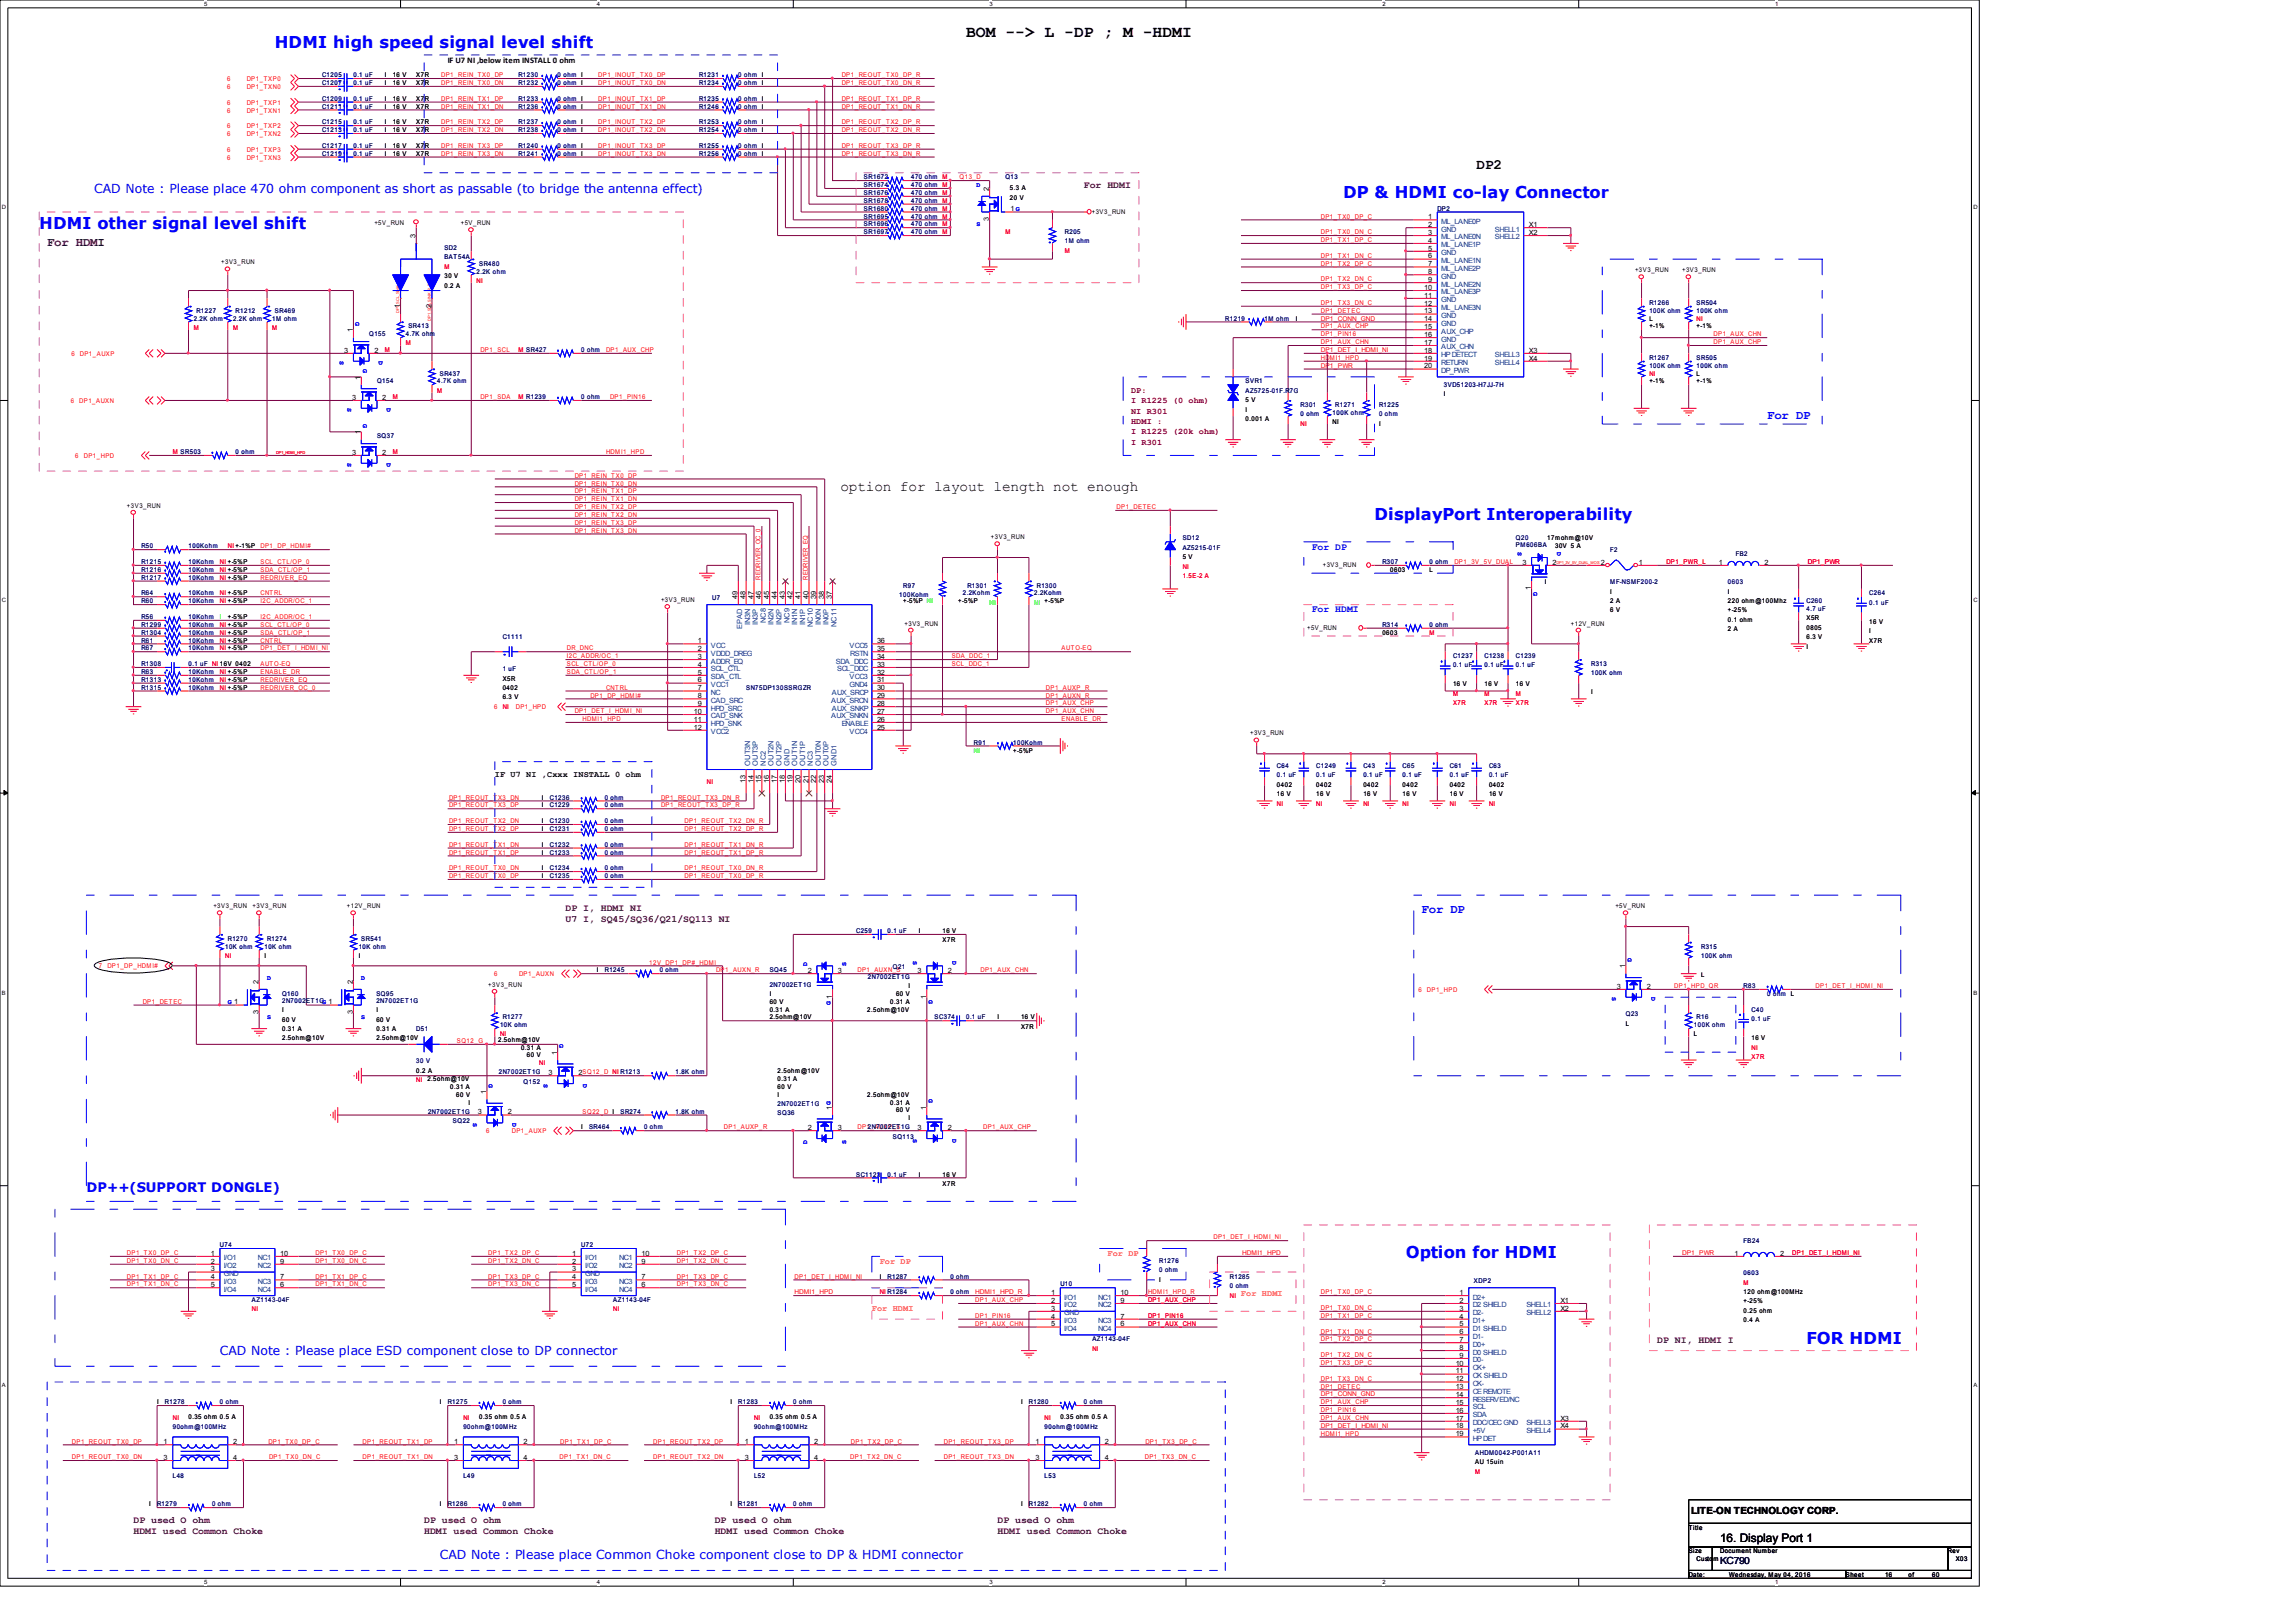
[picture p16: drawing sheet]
<svg xmlns="http://www.w3.org/2000/svg" width="297mm" height="210mm" viewBox="0 0 297 210" stroke-linecap="round" stroke-linejoin="round" font-family="sans-serif">
<defs><g id="words">
<text font-size="2.1" x="125" y="4.8">BOM --&gt; L -DP ; M -HDMI</text>
<g font-size="2.1" fill="#00f">
<text x="35.6" y="6.3">HDMI high speed signal level shift</text>
<text x="5.1" y="29.6">HDMI other signal level shift</text>
<text x="173.7" y="25.6">DP &amp; HDMI co-lay Connector</text>
<text x="177.8" y="67.2">DisplayPort Interoperability</text>
<text x="181.9" y="162.7">Option for HDMI</text>
<text x="233.7" y="173.9">FOR HDMI</text>
</g>
<g font-size="1.9">
<text x="191" y="21.8">DP2</text>
<text x="108.7" y="63.5">option for layout length not enough</text>
</g>
<text font-size="1.7" fill="#00f" x="11.2" y="154.2">DP++(SUPPORT DONGLE)</text>
<g font-size="1.6" fill="#00f">
<text x="12.2" y="25">CAD Note : Please place 470 ohm component as short as passable (to bridge the antenna effect)</text>
<text x="228.6" y="54.2">For DP</text>
<text x="183.9" y="118.2">For DP</text>
<text x="28.4" y="175.3">CAD Note : Please place ESD component close to DP connector</text>
<text x="56.9" y="201.8">CAD Note : Please place Common Choke component close to DP &amp; HDMI connector</text>
</g>
<text font-size="1.6" fill="#400040" x="6.1" y="31.8">For HDMI</text>
<text font-size="1.5" x="222.5" y="199.6">16. Display Port 1</text>
<g font-size="1.3" fill="#400040">
<text x="140.2" y="24.4">For HDMI</text>
<text x="73.2" y="117.9">DP I, HDMI NI</text>
<text x="73.2" y="119.3">U7 I, SQ45/SQ36/Q21/SQ113 NI</text>
<text x="214.4" y="173.7">DP NI, HDMI I</text>
<text x="17.3" y="197.1">DP used O ohm</text>
<text x="54.9" y="197.1">DP used O ohm</text>
<text x="92.5" y="197.1">DP used O ohm</text>
<text x="129" y="197.1">DP used O ohm</text>
<text x="17.3" y="198.5">HDMI used Common Choke</text>
<text x="54.9" y="198.5">HDMI used Common Choke</text>
<text x="92.5" y="198.5">HDMI used Common Choke</text>
<text x="129" y="198.5">HDMI used Common Choke</text>
</g>
<g font-size="1.3" fill="#00f">
<text x="169.7" y="71.1">For DP</text>
<text x="169.7" y="79.2">For HDMI</text>
</g>
<text font-size="1.3" x="218.8" y="195.9">LITE-ON TECHNOLOGY CORP.</text>
<text font-size="1.3" fill="#000040" x="222.5" y="202.4">KC790</text>
<g font-size="1.1">
<text x="57.9" y="8.1">IF U7 NI ,below item INSTALL 0 ohm</text>
<text x="64" y="100.6">IF U7 NI ,Cxxx INSTALL 0 ohm</text>
</g>
<g font-size="1.1" fill="#800000">
<text x="146.3" y="50.8">DP:</text>
<text x="146.3" y="52.2">I R1225 (0 ohm)</text>
<text x="146.3" y="53.5">NI R301</text>
<text x="146.3" y="54.9">HDMI :</text>
<text x="146.3" y="56.2">I R1225 (20k ohm)</text>
<text x="146.3" y="57.6">I R301</text>
</g>
<g font-size="1.1" fill="#ff8000">
<text x="113.8" y="163.6">For DP</text>
<text x="143.3" y="162.6">For DP</text>
<text x="160.5" y="167.6">For HDMI</text>
<text x="112.8" y="169.7">For HDMI</text>
</g>
<g font-size=".9">
<text x="127.9" y="28.6" transform="rotate(-90 127.9 28.6)">3</text>
<text x="127.9" y="24.7" transform="rotate(-90 127.9 24.7)">2</text>
<text x="130.7" y="27.3">1 G</text>
<text x="184.7" y="28.4">1</text>
<text x="184.7" y="29.4">2</text>
<text x="197.8" y="29.4">X1</text>
<text x="53.8" y="30.8" transform="rotate(-90 53.8 30.8)">3</text>
<text x="184.7" y="30.4">3</text>
<text x="184.7" y="31.4">4</text>
<text x="184.7" y="32.4">5</text>
<text x="184.7" y="33.4">6</text>
<text x="184.7" y="34.5">7</text>
<text x="184.7" y="35.5">8</text>
<text x="197.8" y="30.4">X2</text>
<text x="51.7" y="39.8" transform="rotate(-90 51.7 39.8)">1</text>
<text x="55.8" y="39.8" transform="rotate(-90 55.8 39.8)">2</text>
<text x="184.2" y="37.5">10</text>
<text x="184.2" y="38.5">11</text>
<text x="184.2" y="39.5">12</text>
<text x="184.2" y="40.6">13</text>
<text x="184.2" y="41.6">14</text>
<text x="184.7" y="36.5">9</text>
<text x="44.5" y="45.6">3</text>
<text x="45.6" y="43" transform="rotate(-90 45.6 43)">1</text>
<text x="48.4" y="45.6">2</text>
<text x="184.2" y="42.6">15</text>
<text x="184.2" y="43.6">16</text>
<text x="184.2" y="44.6">17</text>
<text x="184.2" y="45.6">18</text>
<text x="184.2" y="46.7">19</text>
<text x="184.2" y="47.7">20</text>
<text x="197.8" y="45.6">X3</text>
<text x="197.8" y="46.7">X4</text>
<text x="45.6" y="51.7">3</text>
<text x="46.7" y="49.1" transform="rotate(-90 46.7 49.1)">1</text>
<text x="49.4" y="51.7">2</text>
<text x="45.6" y="58.8">3</text>
<text x="46.7" y="56.2" transform="rotate(-90 46.7 56.2)">1</text>
<text x="49.4" y="58.8">2</text>
<text x="95.4" y="77.6" transform="rotate(-90 95.4 77.6)">49</text>
<text x="96.4" y="77.6" transform="rotate(-90 96.4 77.6)">48</text>
<text x="97.5" y="77.6" transform="rotate(-90 97.5 77.6)">47</text>
<text x="98.5" y="77.6" transform="rotate(-90 98.5 77.6)">46</text>
<text x="99.5" y="77.6" transform="rotate(-90 99.5 77.6)">45</text>
<text x="100.5" y="77.6" transform="rotate(-90 100.5 77.6)">44</text>
<text x="101.5" y="77.6" transform="rotate(-90 101.5 77.6)">43</text>
<text x="102.5" y="77.6" transform="rotate(-90 102.5 77.6)">42</text>
<text x="103.5" y="77.6" transform="rotate(-90 103.5 77.6)">41</text>
<text x="104.6" y="77.6" transform="rotate(-90 104.6 77.6)">40</text>
<text x="105.6" y="77.6" transform="rotate(-90 105.6 77.6)">39</text>
<text x="106.6" y="77.6" transform="rotate(-90 106.6 77.6)">38</text>
<text x="107.6" y="77.6" transform="rotate(-90 107.6 77.6)">37</text>
<text x="196.9" y="73.1">3</text>
<text x="198" y="76.4" transform="rotate(-90 198 76.4)">1</text>
<text x="200.8" y="73.1">2</text>
<text x="207.1" y="73.1">2</text>
<text x="212" y="73.1">1</text>
<text x="222.3" y="73.1">1</text>
<text x="228.3" y="73.1">2</text>
<text x="90.3" y="83.2">1</text>
<text x="113.5" y="83.2">36</text>
<text x="90.3" y="84.2">2</text>
<text x="90.3" y="85.3">3</text>
<text x="90.3" y="86.3">4</text>
<text x="90.3" y="87.3">5</text>
<text x="90.3" y="88.3">6</text>
<text x="90.3" y="89.3">7</text>
<text x="113.5" y="89.3">30</text>
<text x="113.5" y="85.3">34</text>
<text x="113.5" y="86.3">33</text>
<text x="113.5" y="87.3">32</text>
<text x="113.5" y="88.3">31</text>
<text x="113.5" y="84.2">35</text>
<text x="89.7" y="92.4">10</text>
<text x="89.7" y="93.4">11</text>
<text x="89.7" y="94.4">12</text>
<text x="90.3" y="90.3">8</text>
<text x="90.3" y="91.4">9</text>
<text x="113.5" y="93.4">26</text>
<text x="113.5" y="90.3">29</text>
<text x="113.5" y="92.4">27</text>
<text x="113.5" y="91.4">28</text>
<text x="113.5" y="94.4">25</text>
<text x="96.4" y="101.3" transform="rotate(-90 96.4 101.3)">13</text>
<text x="97.5" y="101.3" transform="rotate(-90 97.5 101.3)">14</text>
<text x="98.5" y="101.3" transform="rotate(-90 98.5 101.3)">15</text>
<text x="99.5" y="101.3" transform="rotate(-90 99.5 101.3)">16</text>
<text x="100.5" y="101.3" transform="rotate(-90 100.5 101.3)">17</text>
<text x="101.5" y="101.3" transform="rotate(-90 101.5 101.3)">18</text>
<text x="102.5" y="101.3" transform="rotate(-90 102.5 101.3)">19</text>
<text x="103.5" y="101.3" transform="rotate(-90 103.5 101.3)">20</text>
<text x="104.6" y="101.3" transform="rotate(-90 104.6 101.3)">21</text>
<text x="105.6" y="101.3" transform="rotate(-90 105.6 101.3)">22</text>
<text x="106.6" y="101.3" transform="rotate(-90 106.6 101.3)">23</text>
<text x="107.6" y="101.3" transform="rotate(-90 107.6 101.3)">24</text>
<text x="104.5" y="125.9">2</text>
<text x="108.4" y="125.9">3</text>
<text x="118.7" y="125.9">3</text>
<text x="122.6" y="125.9">2</text>
<text x="210.2" y="125.3" transform="rotate(-90 210.2 125.3)">1</text>
<text x="33.4" y="131.2" transform="rotate(-90 33.4 131.2)">3</text>
<text x="33.4" y="127.3" transform="rotate(-90 33.4 127.3)">2</text>
<text x="45.6" y="131.2" transform="rotate(-90 45.6 131.2)">3</text>
<text x="45.6" y="127.3" transform="rotate(-90 45.6 127.3)">2</text>
<text x="119.8" y="129.2" transform="rotate(-90 119.8 129.2)">1</text>
<text x="209.1" y="127.9">3</text>
<text x="213" y="127.9">2</text>
<text x="72.1" y="136.5" transform="rotate(-90 72.1 136.5)">1</text>
<text x="62.9" y="141.6" transform="rotate(-90 62.9 141.6)">1</text>
<text x="71" y="139.1">3</text>
<text x="74.8" y="139.1">2SQ12_D NI R1213</text>
<text x="107.6" y="143.6" transform="rotate(-90 107.6 143.6)">1G</text>
<text x="119.8" y="143.6" transform="rotate(-90 119.8 143.6)">1</text>
<text x="61.8" y="144.2">3</text>
<text x="65.7" y="144.2">2</text>
<text x="104.5" y="146.2">2</text>
<text x="108.4" y="146.2">3</text>
<text x="118.7" y="146.2">3</text>
<text x="122.6" y="146.2">2</text>
<text x="27.3" y="162.5">1</text>
<text x="27.3" y="163.5">2</text>
<text x="27.3" y="164.5">3</text>
<text x="27.3" y="165.5">4</text>
<text x="27.3" y="166.5">5</text>
<text x="36.2" y="166.5">6</text>
<text x="36.2" y="165.5">7</text>
<text x="36.2" y="163.5">9</text>
<text x="36.2" y="162.5">10</text>
<text x="74" y="162.5">1</text>
<text x="74" y="163.5">2</text>
<text x="74" y="164.5">3</text>
<text x="74" y="165.5">4</text>
<text x="74" y="166.5">5</text>
<text x="83" y="166.5">6</text>
<text x="83" y="165.5">7</text>
<text x="83" y="163.5">9</text>
<text x="83" y="162.5">10</text>
<text x="136" y="167.6">1</text>
<text x="144.9" y="167.6">10</text>
<text x="188.8" y="167.6">1</text>
<text x="224.4" y="162.5">1</text>
<text x="230.3" y="162.5">2</text>
<text x="136" y="168.6">2</text>
<text x="136" y="169.6">3</text>
<text x="136" y="170.6">4</text>
<text x="136" y="171.6">5</text>
<text x="144.9" y="171.6">6</text>
<text x="144.9" y="170.6">7</text>
<text x="144.9" y="168.6">9</text>
<text x="188.8" y="168.6">2</text>
<text x="188.8" y="169.6">3</text>
<text x="188.8" y="170.6">4</text>
<text x="188.8" y="171.6">5</text>
<text x="188.8" y="172.6">6</text>
<text x="188.8" y="173.7">7</text>
<text x="201.8" y="168.6">X1</text>
<text x="201.8" y="169.6">X2</text>
<text x="188.3" y="176.7">10</text>
<text x="188.3" y="177.7">11</text>
<text x="188.3" y="178.7">12</text>
<text x="188.3" y="179.7">13</text>
<text x="188.8" y="174.7">8</text>
<text x="188.8" y="175.7">9</text>
<text x="188.3" y="180.8">14</text>
<text x="188.3" y="181.8">15</text>
<text x="188.3" y="182.8">16</text>
<text x="188.3" y="183.8">17</text>
<text x="188.3" y="184.8">18</text>
<text x="188.3" y="185.8">19</text>
<text x="201.8" y="183.8">X3</text>
<text x="201.8" y="184.8">X4</text>
<text x="21.2" y="186.9">1</text>
<text x="21.2" y="188.9">3</text>
<text x="30.1" y="186.9">2</text>
<text x="30.1" y="188.9">4</text>
<text x="58.8" y="186.9">1</text>
<text x="58.8" y="188.9">3</text>
<text x="67.7" y="186.9">2</text>
<text x="67.7" y="188.9">4</text>
<text x="96.4" y="186.9">1</text>
<text x="96.4" y="188.9">3</text>
<text x="105.3" y="186.9">2</text>
<text x="105.3" y="188.9">4</text>
<text x="133.9" y="186.9">1</text>
<text x="133.9" y="188.9">3</text>
<text x="142.9" y="186.9">2</text>
<text x="142.9" y="188.9">4</text>
</g>
<g font-size=".9" fill="#004080">
<text x="186.4" y="29">ML_LANE0P</text>
<text x="186.4" y="30">GND</text>
<text x="193.4" y="30">SHELL1</text>
<text x="186.4" y="31">ML_LANE0N</text>
<text x="186.4" y="32">ML_LANE1P</text>
<text x="186.4" y="33">GND</text>
<text x="186.4" y="34">ML_LANE1N</text>
<text x="186.4" y="35.1">ML_LANE2P</text>
<text x="193.4" y="31">SHELL2</text>
<text x="186.4" y="36.1">GND</text>
<text x="186.4" y="37.1">ML_LANE2N</text>
<text x="186.4" y="38.1">ML_LANE3P</text>
<text x="186.4" y="39.1">GND</text>
<text x="186.4" y="40.1">ML_LANE3N</text>
<text x="186.4" y="41.1">GND</text>
<text x="186.4" y="42.2">GND</text>
<text x="186.4" y="43.2">AUX_CHP</text>
<text x="186.4" y="44.2">GND</text>
<text x="186.4" y="45.2">AUX_CHN</text>
<text x="186.4" y="46.2">HP DETECT</text>
<text x="186.4" y="47.2">RETURN</text>
<text x="193.4" y="46.2">SHELL3</text>
<text x="193.4" y="47.2">SHELL4</text>
<text x="186.4" y="48.3">DP_PWR</text>
<text x="91.9" y="83.8">VCC</text>
<text x="96" y="81.4" transform="rotate(-90 96 81.4)">EPAD</text>
<text x="97" y="80.9" transform="rotate(-90 97 80.9)">IN3N</text>
<text x="98" y="80.9" transform="rotate(-90 98 80.9)">IN3P</text>
<text x="99.1" y="80.6" transform="rotate(-90 99.1 80.6)">NC8</text>
<text x="100.1" y="80.9" transform="rotate(-90 100.1 80.9)">IN2N</text>
<text x="101.1" y="80.9" transform="rotate(-90 101.1 80.9)">IN2P</text>
<text x="102.1" y="80.6" transform="rotate(-90 102.1 80.6)">NC9</text>
<text x="103.1" y="80.9" transform="rotate(-90 103.1 80.9)">IN1N</text>
<text x="104.1" y="80.9" transform="rotate(-90 104.1 80.9)">IN1P</text>
<text x="105.2" y="81.1" transform="rotate(-90 105.2 81.1)">NC10</text>
<text x="106.2" y="80.9" transform="rotate(-90 106.2 80.9)">IN0N</text>
<text x="107.2" y="80.9" transform="rotate(-90 107.2 80.9)">IN0P</text>
<text x="108.2" y="81.1" transform="rotate(-90 108.2 81.1)">NC11</text>
<text x="109.9" y="83.8">VCC5</text>
<text x="91.9" y="84.8">VDDD_DREG</text>
<text x="91.9" y="85.9">ADDR_EQ</text>
<text x="91.9" y="86.9">SCL_CTL</text>
<text x="91.9" y="87.9">SDA_CTL</text>
<text x="91.9" y="88.9">VCC1</text>
<text x="91.9" y="89.9">NC</text>
<text x="107.6" y="89.9">AUX_SRCP</text>
<text x="108.1" y="85.9">SDA_DDC</text>
<text x="108.3" y="86.9">SCL_DDC</text>
<text x="109.9" y="87.9">VCC3</text>
<text x="109.9" y="88.9">GND4</text>
<text x="110" y="84.8">RSTN</text>
<text x="91.9" y="90.9">CAD_SRC</text>
<text x="91.9" y="91.9">HPD_SRC</text>
<text x="91.9" y="93">CAD_SNK</text>
<text x="91.9" y="94">HPD_SNK</text>
<text x="91.9" y="95">VCC2</text>
<text x="107.5" y="90.9">AUX_SRCN</text>
<text x="107.5" y="93">AUX_SNKN</text>
<text x="107.6" y="91.9">AUX_SNKP</text>
<text x="108.9" y="94">ENABLE</text>
<text x="109.9" y="95">VCC4</text>
<text x="97" y="99.1" transform="rotate(-90 97 99.1)">OUT3N</text>
<text x="98" y="99.1" transform="rotate(-90 98 99.1)">OUT3P</text>
<text x="99.1" y="99.1" transform="rotate(-90 99.1 99.1)">NC2</text>
<text x="100.1" y="99.1" transform="rotate(-90 100.1 99.1)">OUT2N</text>
<text x="101.1" y="99.1" transform="rotate(-90 101.1 99.1)">OUT2P</text>
<text x="102.1" y="99.1" transform="rotate(-90 102.1 99.1)">GND</text>
<text x="103.1" y="99.1" transform="rotate(-90 103.1 99.1)">OUT1N</text>
<text x="104.1" y="99.1" transform="rotate(-90 104.1 99.1)">OUT1P</text>
<text x="105.2" y="99.1" transform="rotate(-90 105.2 99.1)">NC3</text>
<text x="106.2" y="99.1" transform="rotate(-90 106.2 99.1)">OUT0N</text>
<text x="107.2" y="99.1" transform="rotate(-90 107.2 99.1)">OUT0P</text>
<text x="108.2" y="99.1" transform="rotate(-90 108.2 99.1)">GND1</text>
<text x="29" y="163.1">I/O1</text>
<text x="29" y="164.1">I/O2</text>
<text x="29" y="165.1">GND</text>
<text x="29" y="166.1">I/O3</text>
<text x="29" y="167.1">I/O4</text>
<text x="33.4" y="167.1">NC4</text>
<text x="33.4" y="166.1">NC3</text>
<text x="33.4" y="164.1">NC2</text>
<text x="33.4" y="163.1">NC1</text>
<text x="75.7" y="163.1">I/O1</text>
<text x="75.7" y="164.1">I/O2</text>
<text x="75.7" y="165.1">GND</text>
<text x="75.7" y="166.1">I/O3</text>
<text x="75.7" y="167.1">I/O4</text>
<text x="80.1" y="167.1">NC4</text>
<text x="80.1" y="166.1">NC3</text>
<text x="80.1" y="164.1">NC2</text>
<text x="80.1" y="163.1">NC1</text>
<text x="137.7" y="168.1">I/O1</text>
<text x="137.7" y="169.2">I/O2</text>
<text x="137.7" y="170.2">GND</text>
<text x="137.7" y="171.2">I/O3</text>
<text x="137.7" y="172.2">I/O4</text>
<text x="142.1" y="172.2">NC4</text>
<text x="142.1" y="171.2">NC3</text>
<text x="142.1" y="169.2">NC2</text>
<text x="142.1" y="168.1">NC1</text>
<text x="190.5" y="168.1">D2+</text>
<text x="190.5" y="169.2">D2 SHIELD</text>
<text x="190.5" y="170.2">D2-</text>
<text x="190.5" y="171.2">D1+</text>
<text x="190.5" y="172.2">D1 SHIELD</text>
<text x="190.5" y="173.2">D1-</text>
<text x="197.4" y="169.2">SHELL1</text>
<text x="197.4" y="170.2">SHELL2</text>
<text x="190.5" y="174.2">D0+</text>
<text x="190.5" y="175.3">D0 SHIELD</text>
<text x="190.5" y="176.3">D0-</text>
<text x="190.5" y="177.3">CK+</text>
<text x="190.5" y="178.3">CK SHIELD</text>
<text x="190.5" y="179.3">CK-</text>
<text x="190.5" y="180.3">CE REMOTE</text>
<text x="190.5" y="181.4">RESERVED/NC</text>
<text x="190.5" y="182.4">SCL</text>
<text x="190.5" y="183.4">SDA</text>
<text x="190.5" y="184.4">DDC/CEC GND</text>
<text x="190.5" y="185.4">+5V</text>
<text x="197.4" y="184.4">SHELL3</text>
<text x="197.4" y="185.4">SHELL4</text>
<text x="190.5" y="186.4">HP DET</text>
</g>
<g font-size=".8">
<text x="26.4" y=".8">5</text>
<text x="77.2" y=".8">4</text>
<text x="128" y=".8">3</text>
<text x="178.8" y=".8">2</text>
<text x="229.6" y=".8">1</text>
<text x="49.8" y="10">I</text>
<text x="49.8" y="11">I</text>
<text x="50.8" y="10">16 V</text>
<text x="50.8" y="11">16 V</text>
<text x="53.8" y="10">X7R</text>
<text x="53.8" y="11">X7R</text>
<text x="75.2" y="10">I</text>
<text x="75.2" y="11">I</text>
<text x="98.6" y="11">I</text>
<text x="98.6" y="10">I</text>
<text x="49.8" y="17.1">I</text>
<text x="49.8" y="13">I</text>
<text x="49.8" y="16.1">I</text>
<text x="49.8" y="14.1">I</text>
<text x="50.8" y="17.1">16 V</text>
<text x="50.8" y="13">16 V</text>
<text x="50.8" y="16.1">16 V</text>
<text x="50.8" y="14.1">16 V</text>
<text x="53.8" y="17.1">X7R</text>
<text x="53.8" y="13">X7R</text>
<text x="53.8" y="16.1">X7R</text>
<text x="53.8" y="14.1">X7R</text>
<text x="75.2" y="16.1">I</text>
<text x="75.2" y="13">I</text>
<text x="75.2" y="14.1">I</text>
<text x="75.2" y="17.1">I</text>
<text x="98.6" y="13">I</text>
<text x="98.6" y="14.1">I</text>
<text x="98.6" y="16.1">I</text>
<text x="98.6" y="17.1">I</text>
<text x="49.8" y="19.1">I</text>
<text x="49.8" y="20.2">I</text>
<text x="50.8" y="19.1">16 V</text>
<text x="50.8" y="20.2">16 V</text>
<text x="53.8" y="19.1">X7R</text>
<text x="53.8" y="20.2">X7R</text>
<text x="75.2" y="20.2">I</text>
<text x="75.2" y="19.1">I</text>
<text x="98.6" y="20.2">I</text>
<text x="98.6" y="19.1">I</text>
<text x=".3" y="27.1">D</text>
<text x="48.4" y="29.1">+5V_RUN</text>
<text x="59.6" y="29.1">+5V_RUN</text>
<text x="130.6" y="25.8">20 V</text>
<text x="130.6" y="24.6">5.3 A</text>
<text x="141.2" y="27.7">+3V3_RUN</text>
<text x="255.3" y="27.1">D</text>
<text x="28.6" y="34.2">+3V3_RUN</text>
<text x="57.5" y="36">30 V</text>
<text x="211.5" y="35.2">+3V3_RUN</text>
<text x="217.6" y="35.2">+3V3_RUN</text>
<text x="57.5" y="37.3">0.2 A</text>
<text x="167.6" y="41.5">I</text>
<text x="213.4" y="41.5">L</text>
<text x="213.4" y="42.5">+-1%</text>
<text x="219.5" y="42.5">+-1%</text>
<text x="161.1" y="52.1">5 V</text>
<text x="161.1" y="53.3">I</text>
<text x="186.8" y="51.2">I</text>
<text x="213.4" y="49.6">+-1%</text>
<text x="219.5" y="48.6">L</text>
<text x="219.5" y="49.6">+-1%</text>
<text x="161.1" y="54.5">0.001 A</text>
<text x="172.4" y="54.9">NI</text>
<text x="178.4" y="55.1">I</text>
<text x="16.4" y="65.7">+3V3_RUN</text>
<text x="128.2" y="69.8">+3V3_RUN</text>
<text x="200.2" y="69.9">17mohm@10V</text>
<text x="201.2" y="71">30V 5 A</text>
<text x=".3" y="77.9">C</text>
<text x="85.5" y="77.9">+3V3_RUN</text>
<text x="153" y="72.4">5 V</text>
<text x="171.1" y="73.4">+3V3_RUN</text>
<text x="179.8" y="74">0603</text>
<text x="184.9" y="74">L</text>
<text x="199.8" y="75.6">I</text>
<text x="208.3" y="76.9">I</text>
<text x="223.5" y="76.9">I</text>
<text x="255.3" y="77.9">C</text>
<text x="29.5" y="80.1">+-5%P</text>
<text x="116.8" y="78.1">+-5%P NI</text>
<text x="117" y="80.9">+3V3_RUN</text>
<text x="124" y="78.1">+-5%P</text>
<text x="169.1" y="81.5">+5V_RUN</text>
<text x="178.8" y="82.1">0603</text>
<text x="203.2" y="80.9">+12V_RUN</text>
<text x="208.3" y="78.1">2 A</text>
<text x="208.3" y="79.2">6 V</text>
<text x="223.5" y="78.1">220 ohm@100Mhz</text>
<text x="223.5" y="79.2">+-25%</text>
<text x="223.5" y="80.5">0.1 ohm</text>
<text x="223.5" y="81.7">2 A</text>
<text x="233.7" y="80.3">X5R</text>
<text x="233.7" y="81.5">0805</text>
<text x="233.7" y="82.7">6.3 V</text>
<text x="233.7" y="84">I</text>
<text x="241.8" y="80.7">16 V</text>
<text x="241.8" y="82">I</text>
<text x="241.8" y="83.1">X7R</text>
<text x="65" y="88.1">X5R</text>
<text x="65" y="89.2">0402</text>
<text x="188" y="88.8">16 V</text>
<text x="192" y="88.8">16 V</text>
<text x="196.1" y="88.8">16 V</text>
<text x="205.8" y="89.8">I</text>
<text x="65" y="90.4">6.3 V</text>
<text x="161.7" y="95.2">+3V3_RUN</text>
<text x="131.1" y="97.4">+-5%P</text>
<text x="165.2" y="101.9">0402</text>
<text x="170.3" y="101.9">0402</text>
<text x="176.4" y="101.9">0402</text>
<text x="181.4" y="101.9">0402</text>
<text x="187.5" y="101.9">0402</text>
<text x="192.6" y="101.9">0402</text>
<text x="70.1" y="103.5">I</text>
<text x="70.1" y="107.5">I</text>
<text x="70.1" y="106.5">I</text>
<text x="70.1" y="104.5">I</text>
<text x="165.2" y="103">16 V</text>
<text x="170.3" y="103">16 V</text>
<text x="176.4" y="103">16 V</text>
<text x="181.4" y="103">16 V</text>
<text x="187.5" y="103">16 V</text>
<text x="192.6" y="103">16 V</text>
<text x="70.1" y="110.6">I</text>
<text x="70.1" y="109.6">I</text>
<text x="70.1" y="113.6">I</text>
<text x="70.1" y="112.6">I</text>
<text x="27.6" y="117.5">+3V3_RUN</text>
<text x="32.7" y="117.5">+3V3_RUN</text>
<text x="44.9" y="117.5">+12V_RUN</text>
<text x="209" y="117.5">+5V_RUN</text>
<text x="34.2" y="124">I</text>
<text x="46.4" y="124">I</text>
<text x="77.2" y="125.8">I</text>
<text x="118.9" y="120.7">I</text>
<text x="121.9" y="120.7">16 V</text>
<text x="121.9" y="121.9">X7R</text>
<text x=".3" y="128.7">B</text>
<text x="36.5" y="131">I</text>
<text x="48.7" y="131">I</text>
<text x="63.2" y="127.7">+3V3_RUN</text>
<text x="99.6" y="128.9">I</text>
<text x="99.6" y="129.9">60 V</text>
<text x="99.6" y="130.9">0.31 A</text>
<text x="99.6" y="131.9">2.5ohm@10V</text>
<text x="112.2" y="130.9">2.5ohm@10V</text>
<text x="115.1" y="129.9">0.31 A</text>
<text x="115.9" y="128.9">60 V</text>
<text x="117.5" y="127.8">I</text>
<text x="129" y="131.9">I</text>
<text x="132.1" y="131.9">16 V</text>
<text x="220" y="126.4">L</text>
<text x="231.6" y="128.9">L</text>
<text x="255.3" y="128.7">B</text>
<text x="36.5" y="132.2">60 V</text>
<text x="36.5" y="133.4">0.31 A</text>
<text x="36.5" y="134.6">2.5ohm@10V</text>
<text x="48.7" y="132.2">60 V</text>
<text x="48.7" y="133.4">0.31 A</text>
<text x="48.7" y="134.6">2.5ohm@10V</text>
<text x="64.4" y="134.8">2.5ohm@10V</text>
<text x="67.4" y="135.8">0.31 A</text>
<text x="68.2" y="136.8">60 V</text>
<text x="132.1" y="133.1">X7R</text>
<text x="210.3" y="132.8">L</text>
<text x="219.1" y="134.1">L</text>
<text x="226.6" y="134.5">16 V</text>
<text x="53.8" y="138.9">0.2 A</text>
<text x="55.3" y="139.9">2.5ohm@10V</text>
<text x="58.3" y="140.9">0.31 A</text>
<text x="59" y="141.9">60 V</text>
<text x="60.6" y="142.9">I</text>
<text x="100.6" y="141.9">I</text>
<text x="100.6" y="140.9">60 V</text>
<text x="100.6" y="139.9">0.31 A</text>
<text x="100.6" y="138.9">2.5ohm@10V</text>
<text x="112.2" y="141.9">2.5ohm@10V</text>
<text x="115.1" y="142.9">0.31 A</text>
<text x="115.9" y="143.9">60 V</text>
<text x="75.2" y="146.1">I</text>
<text x="117.5" y="144.9">I</text>
<text x="118.9" y="152.2">I</text>
<text x="121.9" y="152.2">16 V</text>
<text x="121.9" y="153.4">X7R</text>
<text x="113.8" y="165.4">I</text>
<text x="149.9" y="165.9">I</text>
<text x="225.6" y="167.5">120 ohm@100MHz</text>
<text x="225.6" y="168.7">+-25%</text>
<text x="225.6" y="169.9">0.25 ohm</text>
<text x="225.6" y="171.1">0.4 A</text>
<text x=".3" y="179.5">A</text>
<text x="255.3" y="179.5">A</text>
<text x="20.3" y="181.7">I</text>
<text x="24.4" y="183.6">0.35 ohm 0.5 A</text>
<text x="56.9" y="181.7">I</text>
<text x="62" y="183.6">0.35 ohm 0.5 A</text>
<text x="94.5" y="181.7">I</text>
<text x="99.6" y="183.6">0.35 ohm 0.5 A</text>
<text x="132.1" y="181.7">I</text>
<text x="137.2" y="183.6">0.35 ohm 0.5 A</text>
<text x="190.8" y="189.4">AU 15uin</text>
<text x="19.3" y="194.9">I</text>
<text x="56.9" y="194.9">I</text>
<text x="94.5" y="194.9">I</text>
<text x="132.1" y="194.9">I</text>
<text x="218.4" y="198">Title</text>
<text x="218.4" y="201">Size</text>
<text x="219.5" y="202">Custom</text>
<text x="222.5" y="201">Document Number</text>
<text x="252" y="201">Rev</text>
<text x="253" y="202">X03</text>
<text x="26.4" y="205">5</text>
<text x="77.2" y="205">4</text>
<text x="128" y="205">3</text>
<text x="178.8" y="205">2</text>
<text x="218.4" y="204">Date:</text>
<text x="223.7" y="204">Wednesday, May 04, 2016</text>
<text x="229.6" y="205">1</text>
<text x="238.8" y="204">Sheet</text>
<text x="243.8" y="204">16</text>
<text x="246.9" y="204">of</text>
<text x="249.9" y="204">60</text>
</g>
<g font-size=".8" fill="#f00">
<text x="29.4" y="10.5">6</text>
<text x="29.4" y="11.5">6</text>
<text x="31.9" y="10.5">DP1_TXP0</text>
<text x="31.9" y="11.5">DP1_TXN0</text>
<text x="57.1" y="11">DP1_REIN_TX0_DN</text>
<text x="57.1" y="10">DP1_REIN_TX0_DP</text>
<text x="77.4" y="10">DP1_INOUT_TX0_DP</text>
<text x="77.4" y="11">DP1_INOUT_TX0_DN</text>
<text x="108.9" y="11">DP1_REOUT_TX0_DN_R</text>
<text x="108.9" y="10">DP1_REOUT_TX0_DP_R</text>
<text x="29.4" y="13.5">6</text>
<text x="29.4" y="14.6">6</text>
<text x="29.4" y="16.6">6</text>
<text x="29.4" y="17.6">6</text>
<text x="31.9" y="13.5">DP1_TXP1</text>
<text x="31.9" y="14.6">DP1_TXN1</text>
<text x="31.9" y="16.6">DP1_TXP2</text>
<text x="31.9" y="17.6">DP1_TXN2</text>
<text x="57.1" y="14.1">DP1_REIN_TX1_DN</text>
<text x="57.1" y="17.1">DP1_REIN_TX2_DN</text>
<text x="57.1" y="13">DP1_REIN_TX1_DP</text>
<text x="57.1" y="16.1">DP1_REIN_TX2_DP</text>
<text x="77.4" y="16.1">DP1_INOUT_TX2_DP</text>
<text x="77.4" y="17.1">DP1_INOUT_TX2_DN</text>
<text x="77.4" y="13">DP1_INOUT_TX1_DP</text>
<text x="77.4" y="14.1">DP1_INOUT_TX1_DN</text>
<text x="108.9" y="14.1">DP1_REOUT_TX1_DN_R</text>
<text x="108.9" y="16.1">DP1_REOUT_TX2_DP_R</text>
<text x="108.9" y="13">DP1_REOUT_TX1_DP_R</text>
<text x="108.9" y="17.1">DP1_REOUT_TX2_DN_R</text>
<text x="29.4" y="19.6">6</text>
<text x="29.4" y="20.7">6</text>
<text x="31.9" y="19.6">DP1_TXP3</text>
<text x="31.9" y="20.7">DP1_TXN3</text>
<text x="57.1" y="19.1">DP1_REIN_TX3_DP</text>
<text x="57.1" y="20.2">DP1_REIN_TX3_DN</text>
<text x="77.4" y="20.2">DP1_INOUT_TX3_DN</text>
<text x="77.4" y="19.1">DP1_INOUT_TX3_DP</text>
<text x="108.9" y="19.1">DP1_REOUT_TX3_DP_R</text>
<text x="108.9" y="20.2">DP1_REOUT_TX3_DN_R</text>
<text x="121.9" y="23.2">M</text>
<text x="124.1" y="23.2">Q13_D</text>
<text x="121.9" y="29.3">M</text>
<text x="121.9" y="24.2">M</text>
<text x="121.9" y="25.2">M</text>
<text x="121.9" y="26.2">M</text>
<text x="121.9" y="27.3">M</text>
<text x="121.9" y="28.3">M</text>
<text x="170.9" y="28.3">DP1_TX0_DP_C</text>
<text x="57.5" y="34.8">M</text>
<text x="121.9" y="30.3">M</text>
<text x="130" y="30.3">M</text>
<text x="137.8" y="32.8">M</text>
<text x="170.9" y="34.4">DP1_TX2_DP_C</text>
<text x="170.9" y="30.3">DP1_TX0_DN_C</text>
<text x="170.9" y="31.3">DP1_TX1_DP_C</text>
<text x="170.9" y="33.4">DP1_TX1_DN_C</text>
<text x="61.6" y="36.6">NI</text>
<text x="170.9" y="40.5">DP1_DETEC</text>
<text x="170.9" y="36.4">DP1_TX2_DN_C</text>
<text x="170.9" y="37.4">DP1_TX3_DP_C</text>
<text x="170.9" y="39.5">DP1_TX3_DN_C</text>
<text x="170.9" y="41.5">DP1_CONN_GND</text>
<text x="219.5" y="41.5">NI</text>
<text x="9.2" y="46.1">6</text>
<text x="10.3" y="46.1">DP1_AUXP</text>
<text x="25.1" y="42.7">M</text>
<text x="30.1" y="42.7">M</text>
<text x="35.2" y="42.7">M</text>
<text x="49.8" y="45.6">M</text>
<text x="52.5" y="44.7">M</text>
<text x="62.1" y="45.6">DP1_SCL</text>
<text x="67.1" y="45.6">M SR427</text>
<text x="78.4" y="45.6">DP1_AUX_CHP</text>
<text x="170.9" y="42.5">DP1_AUX_CHP</text>
<text x="170.9" y="46.6">HDMI1_HPD</text>
<text x="170.9" y="47.6">DP1_PWR</text>
<text x="170.9" y="45.6">DP1_DET_I_HDMI_NI</text>
<text x="170.9" y="44.5">DP1_AUX_CHN</text>
<text x="170.9" y="43.5">DP1_PIN16</text>
<text x="221.7" y="44.5">DP1_AUX_CHP</text>
<text x="221.7" y="43.5">DP1_AUX_CHN</text>
<text x="9.1" y="52.2">6</text>
<text x="10.2" y="52.2">DP1_AUXN</text>
<text x="50.8" y="51.6">M</text>
<text x="56.6" y="50.8">M</text>
<text x="62.1" y="51.6">DP1_SDA</text>
<text x="67.1" y="51.6">M R1239</text>
<text x="78.9" y="51.6">DP1_PIN16</text>
<text x="213.4" y="48.6">NI</text>
<text x="9.7" y="59.3">6</text>
<text x="10.8" y="59.3">DP1_HPD</text>
<text x="22.4" y="58.8">M SR503</text>
<text x="50.8" y="58.8">M</text>
<text x="78.4" y="58.8">HDMI1_HPD</text>
<text x="168.2" y="55.1">NI</text>
<text x="74.3" y="62.8">DP1_REIN_TX0_DN</text>
<text x="74.3" y="64.9">DP1_REIN_TX1_DN</text>
<text x="74.3" y="61.8">DP1_REIN_TX0_DP</text>
<text x="74.3" y="63.8">DP1_REIN_TX1_DP</text>
<text x="74.3" y="65.9">DP1_REIN_TX2_DP</text>
<text x="144.4" y="65.9">DP1_DETEC</text>
<text x="29.5" y="71">NI +-1%P</text>
<text x="33.7" y="71">DP1_DP_HDMI#</text>
<text x="74.3" y="66.9">DP1_REIN_TX2_DN</text>
<text x="74.3" y="67.9">DP1_REIN_TX3_DP</text>
<text x="74.3" y="68.9">DP1_REIN_TX3_DN</text>
<text x="28.4" y="74">NI +-5%P</text>
<text x="28.4" y="75">NI +-5%P</text>
<text x="28.4" y="73">NI +-5%P</text>
<text x="28.4" y="77">NI +-5%P</text>
<text x="33.7" y="75">REDRIVER_EQ</text>
<text x="33.7" y="77">CNTRL</text>
<text x="33.7" y="73">SCL_CTL/OP_0</text>
<text x="33.7" y="74">SDA_CTL/OP_1</text>
<text x="98.4" y="75" transform="rotate(-90 98.4 75)">REDRIVER_OC_0</text>
<text x="104.5" y="75" transform="rotate(-90 104.5 75)">REDRIVER_EQ</text>
<text x="153" y="73.6">NI</text>
<text x="153" y="74.8">1.5E-2 A</text>
<text x="188.1" y="73">DP1_3V_5V_DUAL</text>
<text x="215.6" y="73">DP1_PWR_L</text>
<text x="233.8" y="73">DP1_PWR</text>
<text x="28.4" y="82.1">NI +-5%P</text>
<text x="28.4" y="81.1">NI +-5%P</text>
<text x="28.4" y="83.1">NI +-5%P</text>
<text x="28.4" y="78.1">NI +-5%P</text>
<text x="33.7" y="80.1">I2C_ADDR/OC_1</text>
<text x="33.7" y="78.1">I2C_ADDR/OC_1</text>
<text x="33.7" y="81.1">SCL_CTL/OP_0</text>
<text x="33.7" y="82.1">SDA_CTL/OP_1</text>
<text x="33.7" y="83.1">CNTRL</text>
<text x="184.9" y="82.1">M</text>
<text x="28.4" y="88.2">NI +-5%P</text>
<text x="28.4" y="89.2">NI +-5%P</text>
<text x="28.4" y="87.2">NI +-5%P</text>
<text x="28.4" y="84.2">NI +-5%P</text>
<text x="33.7" y="86.2">AUTO-EQ</text>
<text x="33.7" y="89.2">REDRIVER_OC_0</text>
<text x="33.7" y="87.2">ENABLE_DR</text>
<text x="33.7" y="88.2">REDRIVER_EQ</text>
<text x="33.7" y="84.2">DP1_DET_I_HDMI_NI</text>
<text x="73.3" y="85.2">I2C_ADDR/OC_1</text>
<text x="73.3" y="87.2">SDA_CTL/OP_1</text>
<text x="73.3" y="86.2">SCL_CTL/OP_0</text>
<text x="73.3" y="84.2">DR_DNC</text>
<text x="78.4" y="89.2">CNTRL</text>
<text x="123.1" y="86.2">SCL_DDC_1</text>
<text x="123.1" y="85.2">SDA_DDC_1</text>
<text x="135.3" y="89.2">DP1_AUXP_R</text>
<text x="137.3" y="84.2">AUTO-EQ</text>
<text x="63.9" y="91.8">6</text>
<text x="65" y="91.7">NI</text>
<text x="66.7" y="91.8">DP1_HPD</text>
<text x="74.3" y="92.3">DP1_DET_I_HDMI_NI</text>
<text x="75.4" y="93.3">HDMI1_HPD</text>
<text x="76.4" y="90.3">DP1_DP_HDMI#</text>
<text x="135.3" y="91.3">DP1_AUX_CHP</text>
<text x="135.3" y="92.3">DP1_AUX_CHN</text>
<text x="135.3" y="90.3">DP1_AUXN_R</text>
<text x="137.3" y="93.3">ENABLE_DR</text>
<text x="188" y="90.1">M</text>
<text x="188" y="91.3">X7R</text>
<text x="192" y="90.1">M</text>
<text x="192" y="91.3">X7R</text>
<text x="196.1" y="90.1">M</text>
<text x="196.1" y="91.3">X7R</text>
<text x="91.4" y="101.4">NI</text>
<text x="58.1" y="104.5">DP1_REOUT_TX3_DP</text>
<text x="58.1" y="107.5">DP1_REOUT_TX2_DP</text>
<text x="58.1" y="103.5">DP1_REOUT_TX3_DN</text>
<text x="58.1" y="106.5">DP1_REOUT_TX2_DN</text>
<text x="85.5" y="104.5">DP1_REOUT_TX3_DP_R</text>
<text x="85.5" y="103.5">DP1_REOUT_TX3_DN_R</text>
<text x="88.6" y="107.5">DP1_REOUT_TX2_DP_R</text>
<text x="88.6" y="106.5">DP1_REOUT_TX2_DN_R</text>
<text x="165.2" y="104.3">NI</text>
<text x="170.3" y="104.3">NI</text>
<text x="176.4" y="104.3">NI</text>
<text x="181.4" y="104.3">NI</text>
<text x="187.5" y="104.3">NI</text>
<text x="192.6" y="104.3">NI</text>
<text x="58.1" y="109.6">DP1_REOUT_TX1_DN</text>
<text x="58.1" y="113.6">DP1_REOUT_TX0_DP</text>
<text x="58.1" y="110.6">DP1_REOUT_TX1_DP</text>
<text x="58.1" y="112.6">DP1_REOUT_TX0_DN</text>
<text x="88.6" y="109.6">DP1_REOUT_TX1_DN_R</text>
<text x="88.6" y="113.6">DP1_REOUT_TX0_DP_R</text>
<text x="88.6" y="110.6">DP1_REOUT_TX1_DP_R</text>
<text x="88.6" y="112.6">DP1_REOUT_TX0_DN_R</text>
<text x="12.8" y="125.3">7</text>
<text x="13.9" y="125.3">DP1_DP_HDMI#</text>
<text x="29.1" y="124">NI</text>
<text x="84" y="124.8">12V_DP1_DP#_HDMI</text>
<text x="92.6" y="125.8">DP1_AUXN_R</text>
<text x="110.9" y="125.8">DP1_AUXN_S</text>
<text x="126.8" y="125.8">DP1_AUX_CHN</text>
<text x="18.5" y="129.9">DP1_DETEC</text>
<text x="63.9" y="126.3">6</text>
<text x="67.1" y="126.3">DP1_AUXN</text>
<text x="183.5" y="128.4">6</text>
<text x="184.6" y="128.4">DP1_HPD</text>
<text x="216.6" y="127.8">DP1_HPD_QR</text>
<text x="234.9" y="127.8">DP1_DET_I_HDMI_NI</text>
<text x="59.1" y="135">SQ12_G</text>
<text x="64.7" y="134.1">NI</text>
<text x="69.8" y="137.8">NI</text>
<text x="226.6" y="135.8">NI</text>
<text x="226.6" y="137">X7R</text>
<text x="53.8" y="140">NI</text>
<text x="62.9" y="146.6">6</text>
<text x="66.2" y="146.6">DP1_AUXP</text>
<text x="75.4" y="144.1">SQ22_D I</text>
<text x="93.6" y="146.1">DP1_AUXP_R</text>
<text x="110.9" y="146.1">DP1_AUXP_S</text>
<text x="127.2" y="146.1">DP1_AUX_CHP</text>
<text x="157" y="160.4">DP1_DET_I_HDMI_NI</text>
<text x="16.4" y="165.4">DP1_TX1_DP_C</text>
<text x="16.4" y="166.5">DP1_TX1_DN_C</text>
<text x="16.4" y="163.4">DP1_TX0_DN_C</text>
<text x="16.4" y="162.4">DP1_TX0_DP_C</text>
<text x="40.8" y="166.5">DP1_TX1_DN_C</text>
<text x="40.8" y="162.4">DP1_TX0_DP_C</text>
<text x="40.8" y="163.4">DP1_TX0_DN_C</text>
<text x="40.8" y="165.4">DP1_TX1_DP_C</text>
<text x="63.2" y="166.5">DP1_TX3_DN_C</text>
<text x="63.2" y="162.4">DP1_TX2_DP_C</text>
<text x="63.2" y="163.4">DP1_TX2_DN_C</text>
<text x="63.2" y="165.4">DP1_TX3_DP_C</text>
<text x="87.5" y="163.4">DP1_TX2_DN_C</text>
<text x="87.5" y="162.4">DP1_TX2_DP_C</text>
<text x="87.5" y="165.4">DP1_TX3_DP_C</text>
<text x="87.5" y="166.5">DP1_TX3_DN_C</text>
<text x="102.8" y="167.5">HDMI1_HPD</text>
<text x="102.8" y="165.4">DP1_DET_I_HDMI_NI</text>
<text x="113.8" y="167.5">NI R1284</text>
<text x="126.2" y="167.5">HDMI1_HPD_R</text>
<text x="148.5" y="167.5">HDMI1_HPD_R</text>
<text x="159.1" y="167.9">NI</text>
<text x="160.7" y="162.4">HDMI1_HPD</text>
<text x="170.9" y="167.5">DP1_TX0_DP_C</text>
<text x="217.6" y="162.4">DP1_PWR</text>
<text x="225.6" y="166.3">M</text>
<text x="231.8" y="162.4">DP1_DET_I_HDMI_NI</text>
<text x="32.6" y="169.7">NI</text>
<text x="79.3" y="169.7">NI</text>
<text x="126.2" y="170.5">DP1_PIN16</text>
<text x="126.2" y="171.5">DP1_AUX_CHN</text>
<text x="126.2" y="168.5">DP1_AUX_CHP</text>
<text x="148.5" y="168.5">DP1_AUX_CHP</text>
<text x="148.5" y="170.5">DP1_PIN16</text>
<text x="148.5" y="171.5">DP1_AUX_CHN</text>
<text x="170.9" y="173.6">DP1_TX2_DP_C</text>
<text x="170.9" y="169.5">DP1_TX0_DN_C</text>
<text x="170.9" y="170.5">DP1_TX1_DP_C</text>
<text x="170.9" y="172.6">DP1_TX1_DN_C</text>
<text x="141.3" y="174.8">NI</text>
<text x="170.9" y="179.7">DP1_DETEC</text>
<text x="170.9" y="175.6">DP1_TX2_DN_C</text>
<text x="170.9" y="176.6">DP1_TX3_DP_C</text>
<text x="170.9" y="178.6">DP1_TX3_DN_C</text>
<text x="22.4" y="183.7">NI</text>
<text x="59.9" y="183.7">NI</text>
<text x="97.5" y="183.7">NI</text>
<text x="135.1" y="183.7">NI</text>
<text x="170.9" y="182.7">DP1_PIN16</text>
<text x="170.9" y="183.7">DP1_AUX_CHN</text>
<text x="170.9" y="181.7">DP1_AUX_CHP</text>
<text x="170.9" y="180.7">DP1_CONN_GND</text>
<text x="170.9" y="184.7">DP1_DET_I_HDMI_NI</text>
<text x="170.9" y="185.8">HDMI1_HPD</text>
<text x="9.3" y="186.8">DP1_REOUT_TX0_DP</text>
<text x="9.3" y="188.8">DP1_REOUT_TX0_DN</text>
<text x="34.7" y="186.8">DP1_TX0_DP_C</text>
<text x="34.8" y="188.8">DP1_TX0_DN_C</text>
<text x="46.9" y="186.8">DP1_REOUT_TX1_DP</text>
<text x="46.9" y="188.8">DP1_REOUT_TX1_DN</text>
<text x="72.4" y="188.8">DP1_TX1_DN_C</text>
<text x="72.5" y="186.8">DP1_TX1_DP_C</text>
<text x="84.5" y="186.8">DP1_REOUT_TX2_DP</text>
<text x="84.5" y="188.8">DP1_REOUT_TX2_DN</text>
<text x="110" y="188.8">DP1_TX2_DN_C</text>
<text x="110.1" y="186.8">DP1_TX2_DP_C</text>
<text x="122.1" y="188.8">DP1_REOUT_TX3_DN</text>
<text x="122.1" y="186.8">DP1_REOUT_TX3_DP</text>
<text x="148.1" y="188.8">DP1_TX3_DN_C</text>
<text x="148.2" y="186.8">DP1_TX3_DP_C</text>
<text x="190.8" y="190.7">M</text>
</g>
<g font-size=".8" fill="#000080">
<text x="41.7" y="10">C1205</text>
<text x="41.7" y="11">C1207</text>
<text x="45.7" y="10">0.1 uF</text>
<text x="45.7" y="11">0.1 uF</text>
<text x="67.1" y="10">R1230</text>
<text x="67.1" y="11">R1232</text>
<text x="72.1" y="10">0 ohm</text>
<text x="72.1" y="11">0 ohm</text>
<text x="90.4" y="11">R1234</text>
<text x="90.4" y="10">R1231</text>
<text x="95.5" y="11">0 ohm</text>
<text x="95.5" y="10">0 ohm</text>
<text x="41.7" y="17.1">C1213</text>
<text x="41.7" y="13">C1209</text>
<text x="41.7" y="16.1">C1215</text>
<text x="41.7" y="14.1">C1211</text>
<text x="45.7" y="17.1">0.1 uF</text>
<text x="45.7" y="13">0.1 uF</text>
<text x="45.7" y="16.1">0.1 uF</text>
<text x="45.7" y="14.1">0.1 uF</text>
<text x="67.1" y="16.1">R1237</text>
<text x="67.1" y="13">R1233</text>
<text x="67.1" y="14.1">R1236</text>
<text x="67.1" y="17.1">R1238</text>
<text x="72.1" y="16.1">0 ohm</text>
<text x="72.1" y="13">0 ohm</text>
<text x="72.1" y="14.1">0 ohm</text>
<text x="72.1" y="17.1">0 ohm</text>
<text x="90.4" y="13">R1235</text>
<text x="90.4" y="14.1">R1246</text>
<text x="90.4" y="16.1">R1253</text>
<text x="90.4" y="17.1">R1254</text>
<text x="95.5" y="13">0 ohm</text>
<text x="95.5" y="14.1">0 ohm</text>
<text x="95.5" y="16.1">0 ohm</text>
<text x="95.5" y="17.1">0 ohm</text>
<text x="41.7" y="19.1">C1217</text>
<text x="41.7" y="20.2">C1219</text>
<text x="45.7" y="19.1">0.1 uF</text>
<text x="45.7" y="20.2">0.1 uF</text>
<text x="67.1" y="20.2">R1241</text>
<text x="67.1" y="19.1">R1240</text>
<text x="72.1" y="20.2">0 ohm</text>
<text x="72.1" y="19.1">0 ohm</text>
<text x="90.4" y="20.2">R1256</text>
<text x="90.4" y="19.1">R1255</text>
<text x="95.5" y="20.2">0 ohm</text>
<text x="95.5" y="19.1">0 ohm</text>
<text x="111.8" y="23.2">SR1672</text>
<text x="117.9" y="23.2">470 ohm</text>
<text x="130" y="23.2">Q13</text>
<text x="111.8" y="29.3">SR1696</text>
<text x="111.8" y="24.2">SR1674</text>
<text x="111.8" y="25.2">SR1676</text>
<text x="111.8" y="26.2">SR1678</text>
<text x="111.8" y="27.3">SR1680</text>
<text x="111.8" y="28.3">SR1695</text>
<text x="117.9" y="29.3">470 ohm</text>
<text x="117.9" y="24.2">470 ohm</text>
<text x="117.9" y="25.2">470 ohm</text>
<text x="117.9" y="26.2">470 ohm</text>
<text x="117.9" y="27.3">470 ohm</text>
<text x="117.9" y="28.3">470 ohm</text>
<text x="185.9" y="27.3">DP2</text>
<text x="57.5" y="32.3">SD2</text>
<text x="57.5" y="33.5">BAT54A</text>
<text x="61.6" y="35.4">2.2K ohm</text>
<text x="62" y="34.4">SR480</text>
<text x="111.8" y="30.3">SR1697</text>
<text x="117.9" y="30.3">470 ohm</text>
<text x="137.8" y="30.3">R205</text>
<text x="137.8" y="31.5">1M ohm</text>
<text x="25.1" y="41.5">2.2K ohm</text>
<text x="25.4" y="40.5">R1227</text>
<text x="30.1" y="41.5">2.2K ohm</text>
<text x="30.5" y="40.5">R1212</text>
<text x="35.2" y="41.5">1M ohm</text>
<text x="35.6" y="40.5">SR469</text>
<text x="158.5" y="41.5">R1219</text>
<text x="163.6" y="41.5">1M ohm</text>
<text x="213.4" y="39.5">R1266</text>
<text x="213.4" y="40.5">100K ohm</text>
<text x="219.5" y="39.5">SR504</text>
<text x="219.5" y="40.5">100K ohm</text>
<text x="47.8" y="43.5">Q155</text>
<text x="52.5" y="43.5">4.7K ohm</text>
<text x="52.8" y="42.5">SR413</text>
<text x="75.2" y="45.6">0 ohm</text>
<text x="213.4" y="46.6">R1267</text>
<text x="213.4" y="47.6">100K ohm</text>
<text x="219.5" y="46.6">SR505</text>
<text x="219.5" y="47.6">100K ohm</text>
<text x="48.8" y="49.6">Q154</text>
<text x="56.6" y="49.6">4.7K ohm</text>
<text x="56.9" y="48.6">SR437</text>
<text x="75.2" y="51.6">0 ohm</text>
<text x="161.1" y="49.6">SVR1</text>
<text x="161.1" y="50.8">AZ5725-01F.R7G</text>
<text x="168.2" y="52.7">R301</text>
<text x="168.2" y="53.8">0 ohm</text>
<text x="172.4" y="53.7">100K ohm</text>
<text x="172.7" y="52.7">R1271</text>
<text x="178.4" y="52.7">R1225</text>
<text x="178.4" y="53.8">0 ohm</text>
<text x="186.8" y="50">3VD51203-H7JJ-7H</text>
<text x="30.5" y="58.8">0 ohm</text>
<text x="48.8" y="56.7">SQ37</text>
<text x="18.3" y="71">R50</text>
<text x="24.4" y="71">100Kohm</text>
<text x="153" y="69.9">SD12</text>
<text x="153" y="71.1">AZ5215-01F</text>
<text x="196.1" y="69.9">Q20</text>
<text x="196.1" y="70.8">PM606BA</text>
<text x="208.3" y="71.5">F2</text>
<text x="224.5" y="72">FB2</text>
<text x="18.3" y="74">R1216</text>
<text x="18.3" y="75">R1217</text>
<text x="18.3" y="77">R64</text>
<text x="18.3" y="73">R1215</text>
<text x="24.4" y="74">10Kohm</text>
<text x="24.4" y="75">10Kohm</text>
<text x="24.4" y="73">10Kohm</text>
<text x="24.4" y="77">10Kohm</text>
<text x="92.1" y="77.6">U7</text>
<text x="116.3" y="77.2">100Kohm</text>
<text x="116.8" y="76">R97</text>
<text x="124.5" y="77">2.2Kohm</text>
<text x="125.1" y="76">R1301</text>
<text x="133.8" y="77">2.2Kohm</text>
<text x="134.1" y="76">R1300</text>
<text x="178.8" y="73">R307</text>
<text x="184.9" y="73">0 ohm</text>
<text x="208.3" y="75.6">MF-NSMF200-2</text>
<text x="223.5" y="75.6">0603</text>
<text x="241.8" y="77">C264</text>
<text x="18.3" y="83.1">R61</text>
<text x="18.3" y="80.1">R56</text>
<text x="18.3" y="78.1">R60</text>
<text x="18.3" y="82.1">R1304</text>
<text x="18.3" y="81.1">R1299</text>
<text x="24.4" y="82.1">10Kohm</text>
<text x="24.4" y="81.1">10Kohm</text>
<text x="24.4" y="83.1">10Kohm</text>
<text x="24.4" y="80.1">10Kohm</text>
<text x="24.4" y="78.1">10Kohm</text>
<text x="65" y="82.6">C1111</text>
<text x="178.8" y="81.1">R314</text>
<text x="184.9" y="81.1">0 ohm</text>
<text x="233.7" y="78.1">C260</text>
<text x="233.7" y="79.1">4.7 uF</text>
<text x="241.8" y="78.2">0.1 uF</text>
<text x="18.3" y="87.2">R63</text>
<text x="18.3" y="88.2">R1313</text>
<text x="18.3" y="84.2">R67</text>
<text x="18.3" y="89.2">R1315</text>
<text x="18.3" y="86.2">R1308</text>
<text x="24.4" y="88.2">10Kohm</text>
<text x="24.4" y="89.2">10Kohm</text>
<text x="24.4" y="86.2">0.1 uF NI 16V 0402</text>
<text x="24.4" y="87.2">10Kohm</text>
<text x="24.4" y="84.2">10Kohm</text>
<text x="65" y="86.8">1 uF</text>
<text x="96.5" y="89.2">SN75DP130SSRGZR</text>
<text x="188" y="85.2">C1237</text>
<text x="188" y="86.4">0.1 uF</text>
<text x="192" y="85.2">C1238</text>
<text x="192" y="86.4">0.1 uF</text>
<text x="196.1" y="85.2">C1239</text>
<text x="196.1" y="86.4">0.1 uF</text>
<text x="205.8" y="86.2">R313</text>
<text x="205.8" y="87.4">100K ohm</text>
<text x="126" y="96.4">R91</text>
<text x="131.1" y="96.4">100Kohm</text>
<text x="165.2" y="99.4">C64</text>
<text x="165.2" y="100.6">0.1 uF</text>
<text x="170.3" y="99.4">C1249</text>
<text x="170.3" y="100.6">0.1 uF</text>
<text x="176.4" y="99.4">C43</text>
<text x="176.4" y="100.6">0.1 uF</text>
<text x="181.4" y="99.4">C65</text>
<text x="181.4" y="100.6">0.1 uF</text>
<text x="187.5" y="99.4">C61</text>
<text x="187.5" y="100.6">0.1 uF</text>
<text x="192.6" y="99.4">C63</text>
<text x="192.6" y="100.6">0.1 uF</text>
<text x="71.1" y="103.5">C1236</text>
<text x="71.1" y="107.5">C1231</text>
<text x="71.1" y="106.5">C1230</text>
<text x="71.1" y="104.5">C1229</text>
<text x="78.2" y="103.5">0 ohm</text>
<text x="78.2" y="107.5">0 ohm</text>
<text x="78.2" y="106.5">0 ohm</text>
<text x="78.2" y="104.5">0 ohm</text>
<text x="71.1" y="110.6">C1233</text>
<text x="71.1" y="109.6">C1232</text>
<text x="71.1" y="113.6">C1235</text>
<text x="71.1" y="112.6">C1234</text>
<text x="78.2" y="110.6">0 ohm</text>
<text x="78.2" y="109.6">0 ohm</text>
<text x="78.2" y="113.6">0 ohm</text>
<text x="78.2" y="112.6">0 ohm</text>
<text x="29.1" y="122.8">10K ohm</text>
<text x="29.5" y="121.8">R1270</text>
<text x="34.2" y="122.8">10K ohm</text>
<text x="34.5" y="121.8">R1274</text>
<text x="46.4" y="122.8">10K ohm</text>
<text x="46.7" y="121.8">SR541</text>
<text x="78.2" y="125.8">R1245</text>
<text x="85.3" y="125.8">0 ohm</text>
<text x="99.6" y="125.8">SQ45</text>
<text x="110.7" y="120.7">C259</text>
<text x="114.8" y="120.7">0.1 uF</text>
<text x="115.5" y="125.4">Q21</text>
<text x="220" y="122.8">R315</text>
<text x="220" y="124">100K ohm</text>
<text x="36.5" y="128.9">Q160</text>
<text x="36.5" y="129.8">2N7002ET1GG 1</text>
<text x="36.5" y="129.8">2N7002ET1GG</text>
<text x="48.7" y="128.9">SQ95</text>
<text x="48.7" y="129.8">2N7002ET1G</text>
<text x="65" y="131.9">R1277</text>
<text x="99.6" y="127.7">2N7002ET1G</text>
<text x="112.3" y="126.7">2N7002ET1G</text>
<text x="120.9" y="131.9">SC374</text>
<text x="125" y="131.9">0.1 uF</text>
<text x="210.3" y="131.5">Q23</text>
<text x="219.5" y="131.9">R16</text>
<text x="225.6" y="127.8">R83</text>
<text x="226.6" y="130.9">C40</text>
<text x="228.6" y="128.9">0 ohm</text>
<text x="53.8" y="133.4">D51</text>
<text x="53.8" y="137.6">30 V</text>
<text x="64.7" y="132.9">10K ohm</text>
<text x="219.1" y="132.9">100K ohm</text>
<text x="226.6" y="132.1">0.1 uF</text>
<text x="64.5" y="139">2N7002ET1G</text>
<text x="67.7" y="140.2">Q152</text>
<text x="87.4" y="139">1.8K ohm</text>
<text x="100.6" y="143.1">2N7002ET1G</text>
<text x="55.4" y="144.1">2N7002ET1G</text>
<text x="58.6" y="145.3">SQ22</text>
<text x="76.2" y="146.1">SR464</text>
<text x="80.3" y="144.1">SR274</text>
<text x="83.3" y="146.1">0 ohm</text>
<text x="87.4" y="144.1">1.8K ohm</text>
<text x="100.6" y="144.3">SQ36</text>
<text x="112.3" y="146.1">2N7002ET1G</text>
<text x="115.5" y="147.3">SQ113</text>
<text x="110.7" y="152.2">SC1123</text>
<text x="114.8" y="152.2">0.1 uF</text>
<text x="28.4" y="161.4">U74</text>
<text x="75.2" y="161.4">U72</text>
<text x="225.6" y="160.9">FB24</text>
<text x="114.8" y="165.4">R1287</text>
<text x="122.9" y="167.5">0 ohm</text>
<text x="122.9" y="165.4">0 ohm</text>
<text x="137.2" y="166.5">U10</text>
<text x="149.9" y="163.4">R1276</text>
<text x="149.9" y="164.6">0 ohm</text>
<text x="159.1" y="165.4">R1285</text>
<text x="159.1" y="166.6">0 ohm</text>
<text x="190.7" y="166">XDP2</text>
<text x="225.6" y="165">0603</text>
<text x="32.6" y="168.5">AZ1143-04F</text>
<text x="79.3" y="168.5">AZ1143-04F</text>
<text x="141.3" y="173.6">AZ1143-04F</text>
<text x="21.3" y="181.7">R1278</text>
<text x="22.4" y="184.9">90ohm@100MHz</text>
<text x="28.4" y="181.7">0 ohm</text>
<text x="57.9" y="181.7">R1275</text>
<text x="59.9" y="184.9">90ohm@100MHz</text>
<text x="65" y="181.7">0 ohm</text>
<text x="95.5" y="181.7">R1283</text>
<text x="97.5" y="184.9">90ohm@100MHz</text>
<text x="102.6" y="181.7">0 ohm</text>
<text x="133.1" y="181.7">R1280</text>
<text x="135.1" y="184.9">90ohm@100MHz</text>
<text x="140.2" y="181.7">0 ohm</text>
<text x="22.4" y="191.2">L48</text>
<text x="59.9" y="191.2">L49</text>
<text x="97.5" y="191.2">L52</text>
<text x="135.1" y="191.2">L53</text>
<text x="190.8" y="188.2">AHDM0042-P001A11</text>
<text x="20.3" y="194.9">R1279</text>
<text x="27.4" y="194.9">0 ohm</text>
<text x="57.9" y="194.9">R1286</text>
<text x="65" y="194.9">0 ohm</text>
<text x="95.5" y="194.9">R1281</text>
<text x="102.6" y="194.9">0 ohm</text>
<text x="133.1" y="194.9">R1282</text>
<text x="140.2" y="194.9">0 ohm</text>
</g>
<g font-size=".8" fill="#00f">
<text x="126.3" y="24.2">D</text>
<text x="126.3" y="29.3">S</text>
<text x="131.4" y="27.3">G</text>
<text x="46" y="41.7" transform="rotate(90 46 41.7)">G</text>
<text x="43.9" y="46.7" transform="rotate(90 43.9 46.7)">S</text>
<text x="47" y="47.8" transform="rotate(90 47 47.8)">G</text>
<text x="49" y="46.7" transform="rotate(90 49 46.7)">D</text>
<text x="45" y="52.8" transform="rotate(90 45 52.8)">S</text>
<text x="50" y="52.8" transform="rotate(90 50 52.8)">D</text>
<text x="45" y="59.9" transform="rotate(90 45 59.9)">S</text>
<text x="47" y="54.9" transform="rotate(90 47 54.9)">G</text>
<text x="50" y="59.9" transform="rotate(90 50 59.9)">D</text>
<text x="196.3" y="71.5" transform="rotate(90 196.3 71.5)">S</text>
<text x="201.4" y="71.5" transform="rotate(90 201.4 71.5)">D</text>
<text x="198.4" y="76.5" transform="rotate(90 198.4 76.5)">G</text>
<text x="104.4" y="125" transform="rotate(-90 104.4 125)">D</text>
<text x="109.5" y="125" transform="rotate(-90 109.5 125)">S</text>
<text x="118.1" y="124.3" transform="rotate(90 118.1 124.3)">S</text>
<text x="123.2" y="124.3" transform="rotate(90 123.2 124.3)">D</text>
<text x="210.6" y="124" transform="rotate(90 210.6 124)">G</text>
<text x="29.5" y="129.9">G 1</text>
<text x="29.5" y="129.9">G</text>
<text x="34.5" y="126.8">D</text>
<text x="34.5" y="131.9">S</text>
<text x="46.7" y="126.8">D</text>
<text x="46.7" y="131.9">S</text>
<text x="107.4" y="130" transform="rotate(-90 107.4 130)">G 1</text>
<text x="107.4" y="130" transform="rotate(-90 107.4 130)">G</text>
<text x="120.1" y="129.4" transform="rotate(90 120.1 129.4)">G</text>
<text x="208.5" y="129" transform="rotate(90 208.5 129)">S</text>
<text x="213.6" y="129" transform="rotate(90 213.6 129)">D</text>
<text x="72.4" y="135.1" transform="rotate(90 72.4 135.1)">G</text>
<text x="63.2" y="140.2" transform="rotate(90 63.2 140.2)">G</text>
<text x="70.4" y="140.2" transform="rotate(90 70.4 140.2)">S</text>
<text x="75.4" y="140.2" transform="rotate(90 75.4 140.2)">D</text>
<text x="107.4" y="142.9" transform="rotate(-90 107.4 142.9)">G</text>
<text x="120.1" y="142.2" transform="rotate(90 120.1 142.2)">G</text>
<text x="61.2" y="145.3" transform="rotate(90 61.2 145.3)">S</text>
<text x="66.3" y="145.3" transform="rotate(90 66.3 145.3)">D</text>
<text x="104.4" y="148" transform="rotate(-90 104.4 148)">D</text>
<text x="109.5" y="148" transform="rotate(-90 109.5 148)">S</text>
<text x="118.1" y="147.3" transform="rotate(90 118.1 147.3)">S</text>
<text x="123.2" y="147.3" transform="rotate(90 123.2 147.3)">D</text>
</g>
<g font-size=".8" fill="#0f0">
<text x="28.4" y="80.1">I</text>
<text x="128" y="78.2">NI</text>
<text x="133.8" y="78.2">NI +-5%P</text>
<text x="126" y="97.4">NI</text>
</g>
<g font-size=".5" fill="#f00">
<text x="51.6" y="40.5" transform="rotate(-90 51.6 40.5)">DP1_SCL_SINK_R_D</text>
<text x="55.7" y="41.5" transform="rotate(-90 55.7 41.5)">DP1_SDA_SINK_R_D</text>
<text x="35.7" y="58.8">DP1_HDMI_HPD</text>
<text x="201.3" y="73">DP1_3V_5V_DUAL_MOS</text>
</g>
</g></defs>
<path d="M0 0h256v205.2h-256zM1 1h254v203.2h-254z" fill="none" stroke="#000" stroke-width=".13"/>
<g fill="#fff">
<path d="M26.4 .1h.4v.8h-.4z" fill-rule="evenodd"/>
<path d="M26.4 204.3h.4v.8h-.4z" fill-rule="evenodd"/>
</g>
<path d="M51.8 0v1M51.8 204.2v1" fill="none" stroke="#000" stroke-width=".13"/>
<g fill="#fff">
<path d="M77.2 .1h.4v.8h-.4z" fill-rule="evenodd"/>
<path d="M77.2 204.3h.4v.8h-.4z" fill-rule="evenodd"/>
</g>
<path d="M102.6 0v1M102.6 204.2v1" fill="none" stroke="#000" stroke-width=".13"/>
<g fill="#fff">
<path d="M128 .1h.4v.8h-.4z" fill-rule="evenodd"/>
<path d="M128 204.3h.4v.8h-.4z" fill-rule="evenodd"/>
</g>
<path d="M153.4 0v1M153.4 204.2v1" fill="none" stroke="#000" stroke-width=".13"/>
<g fill="#fff">
<path d="M178.8 .1h.4v.8h-.4z" fill-rule="evenodd"/>
<path d="M178.8 204.3h.4v.8h-.4z" fill-rule="evenodd"/>
</g>
<path d="M204.2 0v1M204.2 204.2v1" fill="none" stroke="#000" stroke-width=".13"/>
<g fill="#fff">
<path d="M229.6 .1h.4v.8h-.4z" fill-rule="evenodd"/>
<path d="M229.6 204.3h.4v.8h-.4z" fill-rule="evenodd"/>
<path d="M.3 26.4h.5v.9h-.5z" fill-rule="evenodd"/>
<path d="M255.3 26.4h.5v.9h-.5z" fill-rule="evenodd"/>
<path d="M.3 77.2h.5v.9h-.5z" fill-rule="evenodd"/>
<path d="M255.3 77.2h.5v.9h-.5z" fill-rule="evenodd"/>
</g>
<path d="M0 51.8h1M255 51.8h1" fill="none" stroke="#000" stroke-width=".13"/>
<g fill="#fff">
<path d="M.3 128h.4v.9h-.4z" fill-rule="evenodd"/>
<path d="M255.3 128h.4v.9h-.4z" fill-rule="evenodd"/>
</g>
<path d="M0 102.6h1M255 102.6h1" fill="none" stroke="#000" stroke-width=".13"/>
<path d="M.5 102.3l.5 .3-.5 .3zM255 102.6l.5-.3v.6z" fill="#000" stroke="#000" stroke-width=".13"/>
<g fill="#fff">
<path d="M.3 178.8h.4v.9h-.4z" fill-rule="evenodd"/>
<path d="M255.3 178.8h.4v.9h-.4z" fill-rule="evenodd"/>
</g>
<path d="M12.3 124.7a8.4 8.4 0 0 1 3.9-.7h3a7.2 7.2 0 0 1 3 .7l.1 .2a1.75 1.75 0 0 1-1.5 .7 19.2 19.2 0 0 1-8.2-.3l-.3-.2-.1-.2zM0 153.4h1M255 153.4h1M218.4 194.1h36.6v3h-36.6zM218.4 197.1h36.6v3.1h-36.6zM218.4 203.2h20.4v1h-20.4zM218.4 200.2h3.1v3h-3.1zM221.5 200.2h30.5v3h-30.5zM238.8 203.2h16.2v1h-16.2zM252 200.2h3v3h-3z" fill="none" stroke="#000" stroke-width=".13"/>
<g fill="none" stroke="#800040" stroke-width=".13">
<path d="M38.6 14.2h4.1M38.6 13.2h4.1M38.6 11.2h4.1M38.6 17.3h4.1M38.6 10.2h4.1M38.6 19.3h4.1M38.6 16.3h4.1M46.7 11.2h22.4M46.7 14.2h22.4M46.7 17.3h22.4M46.7 10.2h22.4M46.7 19.3h22.4"/>
<path d="M46.7 13.2h22.4M46.7 16.3h22.4M73.2 16.3h19.3M73.2 10.2h19.3M73.2 17.3h19.3M73.2 11.2h19.3M73.2 19.3h19.3M73.2 13.2h19.3M73.2 14.2h19.3M96.5 13.2h9.2M96.5 11.2h10.2M96.5 10.2h11.2"/>
<path d="M96.5 19.3h5.1M96.5 17.3h6.1M96.5 16.3h7.1M96.5 14.2h8.1M101.6 19.3h19.3M101.6 19.3v10.2h12.2M102.6 17.3h18.3M102.6 17.3v11.1h11.2M103.6 16.3h17.3M103.6 16.3v11.1h10.2M104.6 14.2h16.3M104.6 14.2v12.2h9.2"/>
<path d="M105.7 13.2v12.2h8.1M105.7 13.2h15.2M106.7 11.2v13.2h7.1M106.7 11.2h14.2M107.7 10.2v13.2h6.1M107.7 10.2h13.2M29.5 37.6v1M29.5 35.6v2M29.5 37.6h-5.1v1M29.5 37.6h5M34.5 37.6h8.2M34.5 37.6v1"/>
<path d="M38.6 20.3h4.1M42.7 37.6v11.2M42.7 37.6h3v5.1M46.7 20.3h22.4M51.8 38.6v2M53.8 29.5v2M55.9 38.6v8.1M61 30.5v2M61 36.6v22.3M73.2 20.3h19.3M96.5 20.3h4.1M100.6 20.3v10.2h13.2"/>
<path d="M100.6 20.3h20.3M117.9 27.4h5M117.9 28.4h5M117.9 24.4h5M117.9 29.5h5M117.9 25.4h5M117.9 26.4h5M117.9 23.4h5M122.9 23.4h5.1v1M122.9 26.4v1M122.9 29.5v1h-5M122.9 28.4v1.1"/>
<path d="M122.9 25.4v1M122.9 27.4v1M122.9 24.4v1M122.9 23.4v1M128 28.4v5.1M128 33.5v1M131.1 27.4h5M136.1 27.4h4.1M136.1 32.5v1h-8.1M136.1 27.4v1M160.5 34.5h22.4M160.5 28.4h22.4"/>
<path d="M160.5 36.6h22.4M160.5 30.5h22.4M160.5 37.6h22.4M160.5 31.5h22.4M160.5 39.6h22.4M160.5 33.5h22.4M181.9 32.5v3.1M181.9 35.6v3M181.9 38.6v10.2M181.9 38.6h1M181.9 32.5h1M181.9 35.6h1"/>
<path d="M182.9 29.5h-1v3M200.2 30.5h3M200.2 29.5h3v1M203.2 30.5v1M212.3 36.6v2M218.4 36.6v2M19.3 58.9h7.1M21.3 51.8h8.2M21.3 45.7h3.1M24.4 45.7h20.3M24.4 42.7v3M29.5 42.7v9.1"/>
<path d="M29.5 51.8h16.2M30.5 58.9h4M34.5 42.7v16.2M34.5 58.9h11.2M42.7 48.8h4M42.7 48.8v7.1h4M48.8 45.7h3M49.8 51.8h6.1M49.8 58.9h11.2M51.8 44.7v1M51.8 45.7h19.3M55.9 50.8v1"/>
<path d="M55.9 51.8h15.2M61 58.9h23.3M75.2 45.7h9.1M75.2 51.8h9.1M153.4 41.7h7.1M159.5 53.8v3.1M164.6 41.7h18.3M166.6 54.9v2M168.7 46.7h8.1v4.1M168.7 45.7h3v5.1M168.7 47.8h14.2M169.7 40.6h13.2"/>
<path d="M169.7 42.7h13.2M171.7 54.9v2M171.7 45.7h11.2M176.8 54.9v2M176.8 46.7h6.1M182.9 44.7h-16.3v6.1M182.9 43.7h-23.4v4.1M200.2 45.7h3v1M200.2 46.7h3M203.2 46.7v1.1M212.3 43.7v2M212.3 49.8v3"/>
<path d="M212.3 42.7v1M212.3 43.7h16.3M218.4 44.7h10.2M218.4 49.8v3M218.4 44.7v1M218.4 42.7v2M17.3 77.2v1h3M17.3 71.1h3M17.3 77.2h3M17.3 75.2h3M17.3 74.2h3M17.3 73.2h3"/>
<path d="M17.3 67.1v4M17.3 75.2v2M17.3 74.2v1M17.3 71.1v2.1M17.3 73.2v1M24.4 71.1h18.3M24.4 78.2h18.3M24.4 75.2h18.3M24.4 77.2h18.3M24.4 73.2h18.3M24.4 74.2h18.3M64 63h41.7v12.2"/>
<path d="M64 67.1h35.6v8.1M64 66h36.6v9.2M64 62h42.7v13.2M64 69.1h32.5v6.1M64 65h38.6v10.2M64 64h39.6v11.2M64 68.1h33.5v7.1M86.4 79.2v4.1M91.4 74.2v-1h4.1v2M98.6 68.1v7.1M104.6 68.1v7.1M121.9 78.2v14.3"/>
<path d="M129 72.1h4.1v2.1M129 71.1v1M129 78.2v7.1h-13.2M129 72.1v2.1M129 72.1h-7.1v2.1M133.1 78.2v8.2h-17.3M144.3 66h7.1v2.1M151.4 66h6.1M151.4 73.2v3M177.8 73.2h3M184.9 73.2h10.2M195.1 73.2h2"/>
<path d="M195.1 73.2v8.1M198.1 76.2v7.1h6.1M201.2 73.2h4M214.4 73.2h8.1M228.6 73.2h4.1M232.7 73.2h8.1M232.7 73.2v3M240.8 73.2v3M240.8 73.2h4.1M17.3 84.3h3M17.3 88.4h3M17.3 86.4h3"/>
<path d="M17.3 82.3h3M17.3 81.3h3M17.3 89.4h3M17.3 87.4h3M17.3 83.3h3M17.3 83.3v1M17.3 84.3v2.1M17.3 81.3v2M17.3 87.4v2M17.3 86.4v1M17.3 89.4v2M20.3 80.3h-3v1"/>
<path d="M24.4 80.3h18.3M24.4 81.3h18.3M24.4 86.4h18.3M24.4 89.4h18.3M24.4 82.3h18.3M24.4 83.3h18.3M24.4 87.4h18.3M24.4 88.4h18.3M24.4 84.3h18.3M64 84.3h-3v3.1M68.1 84.3h20.3M73.2 85.3h15.2"/>
<path d="M73.2 87.4h15.2M73.2 86.4h15.2M73.2 89.4h15.2M73.2 92.5h15.2M73.2 91.4h15.2M73.2 93.5h15.2M73.2 90.4h15.2M86.4 83.3h2M86.4 83.3v5.1h2M86.4 88.4v6.1h2M115.8 93.5h27.5M115.8 83.3h2.1"/>
<path d="M115.8 87.4h2.1M115.8 91.4h9.2M115.8 84.3h30.5M115.8 92.5h6.1M115.8 89.4h27.5M115.8 90.4h27.5M115.8 88.4h1v8.1M117.9 87.4v7.1h-2.1M117.9 82.3v1M117.9 83.3v4.1M121.9 92.5h21.4M125 91.4h18.3"/>
<path d="M125 91.4v5.1h3M132.1 96.5h5.1M162.6 96.5v1h28.4M176.8 81.3h4M184.9 81.3h10.2M186.9 88.4v1h4.1M191 83.3v1M191 88.4v1M191 89.4h4.1M195.1 89.4v1M195.1 83.3v1M195.1 81.3v2"/>
<path d="M195.1 83.3h-8.2v1M195.1 88.4v1M204.2 88.4v2M204.2 83.3v1M204.2 82.3v1M232.7 80.3v3M240.8 80.3v3M28.4 118.9v1M33.5 118.9v1M45.7 118.9v1M57.9 109.7h16.3M57.9 104.6h16.3"/>
<path d="M57.9 107.7h16.3M57.9 103.6h16.3M57.9 113.8h16.3M57.9 110.7h16.3M57.9 106.7h16.3M57.9 112.8h16.3M96.5 102.6v1h-18.3M97.5 102.6v2h-19.3M99.6 102.6v4.1h-21.4M100.6 102.6v5.1h-22.4M101.6 102.6v1h6.1M102.6 102.6v7.1h-24.4"/>
<path d="M103.6 102.6v8.1h-25.4M105.7 102.6v10.2h-27.5M106.7 102.6v11.2h-28.5M107.7 102.6v1M107.7 103.6v1M163.6 101.6v2M168.7 101.6v2M174.8 101.6v2M179.8 101.6v2M185.9 101.6v2M191 101.6v2M210.3 119.9v5.1"/>
<path d="M210.3 118.9v1h8.1v1M17.3 130h11.1M22.4 125h3M25.4 125h8.1M25.4 125v10.1h27.4M28.4 124v6M28.4 130h2.1M33.5 125h6.1v5h3.1M33.5 125v2M33.5 124v1M33.5 131.1v2M45.7 125h47.8v7.1h14.2"/>
<path d="M45.7 124v1M45.7 131.1v2M45.7 125v2M46.7 139.2h24.4M57.9 135.1h5.1M63 135.1v6.1M63 135.1h1M64 135.1h8.1v1M64 134.1v1M64 129v1M75.2 126h6.1M75.2 139.2h8.1"/>
<path d="M85.3 126h6.1M91.4 126h11.2M91.4 126v13.2h-4M102.6 126h2M107.7 132.1h12.2M107.7 132.1v11.2M107.7 129v3.1M108.7 126h10.2M111.8 120.9h-9.2v5.1M115.8 120.9h9.2v5.1M119.9 129v3.1M119.9 132.1v11.2"/>
<path d="M119.9 132.1h2M122.9 126h2.1M125 126h9.1M126 132.1h8.1M193 128h16.3M213.4 128h5M218.4 128h7.2M218.4 125v1M218.4 128v2M218.4 134.1v3.1M225.6 134.1v3.1M225.6 128v2"/>
<path d="M225.6 128h2M231.6 128h13.3M43.7 144.3h18.3M66 144.3h17.3M74.2 146.3h5M83.3 146.3h8.1M87.4 144.3h4v2M91.4 146.3h11.2M102.6 146.3v6.1h9.2M102.6 146.3h2M108.7 146.3h10.2M122.9 146.3h2.1"/>
<path d="M125 146.3v6.1h-9.2M125 146.3h9.1M14.2 165.6h11.2M14.2 166.6h11.2M14.2 163.6h11.2M14.2 162.6h11.2M25.4 164.6h-1v5.1M38.6 166.6h11.2M38.6 162.6h11.2M38.6 163.6h11.2M38.6 165.6h11.2M61 166.6h11.1"/>
<path d="M61 162.6h11.1M61 163.6h11.1M61 165.6h11.1M72.1 164.6h-1v5.1M85.3 163.6h11.2M85.3 162.6h11.2M85.3 165.6h11.2M85.3 166.6h11.2M102.6 167.6h15.3M102.6 165.6h15.3M121.9 165.6h11.2v2M121.9 167.6h11.2"/>
<path d="M124 170.7h10.1M124 171.7h10.1M124 168.7h10.1M133.1 167.6h1M134.1 169.7h-1v5.1M147.3 168.7h10.2M147.3 170.7h10.2M147.3 171.7h10.2M147.3 167.6h1M148.3 167.6h9.2M148.3 165.6v2M166.6 162.6h-9.1v1"/>
<path d="M166.6 160.5h-18.3v1M170.7 179.8h16.2M170.7 173.7h16.2M170.7 167.6h16.2M170.7 175.8h16.2M170.7 169.7h16.2M170.7 176.8h16.2M170.7 170.7h16.2M170.7 178.8h16.2M170.7 172.7h16.2M183.9 171.7h3M183.9 174.8h3"/>
<path d="M183.9 177.8h3M183.9 171.7v3.1M183.9 177.8v10.2M183.9 174.8v3M186.9 168.7h-3v3M204.2 169.7h1M204.2 168.7h1v2M216.4 162.6h8.1M230.6 162.6h10.2M8.1 186.9h12.2M8.1 189h12.2M20.3 189v6.1h3.1"/>
<path d="M20.3 186.9h1M20.3 189h1M24.4 181.9h-4.1v5M28.4 181.9h3.1v5M30.5 189h1M30.5 186.9h1M31.5 186.9h12.2M31.5 189h12.2M31.5 189v6.1h-4.1M45.7 186.9h12.2M45.7 189h12.2M57.9 186.9h1"/>
<path d="M57.9 189h1M57.9 189v6.1h3.1M61 181.9h-3.1v5M65 181.9h4.1v5M68.1 189h1M68.1 186.9h1M69.1 186.9h12.2M69.1 189h12.2M69.1 189v6.1h-4.1M83.3 186.9h12.2M83.3 189h12.2M95.5 189v6.1h3.1"/>
<path d="M95.5 186.9h1M95.5 189h1M98.6 181.9h-3.1v5M102.6 181.9h4.1v5M105.7 189h1M105.7 186.9h1M106.7 186.9h12.2M106.7 189h12.2M106.7 189v6.1h-4.1M120.9 189h12.2M120.9 186.9h12.2M133.1 189v6.1h3"/>
<path d="M133.1 186.9h1M133.1 189h1M136.1 181.9h-3v5M140.2 181.9h4.1v5M143.3 189h1M143.3 186.9h1M144.3 189h12.2M144.3 186.9h12.2M144.3 189v6.1h-4.1M170.7 182.9h16.2M170.7 183.9h16.2M170.7 181.9h16.2"/>
<path d="M170.7 180.8h16.2M170.7 184.9h16.2M170.7 185.9h16.2M204.2 183.9h1v1M204.2 184.9h1M205.2 184.9v1"/>
</g>
<g fill="#f0f" stroke="#f0f" stroke-width=".13">
<circle cx="128" cy="33.5" r=".13"/>
<circle cx="136.1" cy="27.4" r=".13"/>
<circle cx="122.9" cy="26.4" r=".13"/>
<circle cx="122.9" cy="27.4" r=".13"/>
<circle cx="105.6" cy="13.2" r=".13"/>
<circle cx="122.9" cy="24.3" r=".13"/>
<circle cx="204.2" cy="83.3" r=".13"/>
<circle cx="191" cy="83.3" r=".13"/>
<circle cx="42.6" cy="37.5" r=".13"/>
<circle cx="42.6" cy="48.7" r=".13"/>
<circle cx="119.8" cy="132" r=".13"/>
<circle cx="195" cy="81.2" r=".13"/>
<circle cx="195" cy="73.1" r=".13"/>
<circle cx="203.2" cy="30.4" r=".13"/>
<circle cx="181.8" cy="32.5" r=".13"/>
<circle cx="181.8" cy="35.5" r=".13"/>
<circle cx="62.9" cy="135.1" r=".13"/>
<circle cx="203.2" cy="46.7" r=".13"/>
<circle cx="124.9" cy="91.4" r=".13"/>
<circle cx="107.7" cy="103.6" r=".13"/>
<circle cx="181.8" cy="38.6" r=".13"/>
<circle cx="107.7" cy="132" r=".13"/>
<circle cx="25.4" cy="124.9" r=".13"/>
<circle cx="117.8" cy="87.3" r=".13"/>
<circle cx="57.9" cy="186.9" r=".13"/>
<circle cx="117.8" cy="83.3" r=".13"/>
<circle cx="57.9" cy="188.9" r=".13"/>
<circle cx="95.5" cy="186.9" r=".13"/>
<circle cx="95.5" cy="188.9" r=".13"/>
<circle cx="20.3" cy="186.9" r=".13"/>
<circle cx="86.3" cy="83.3" r=".13"/>
<circle cx="31.5" cy="188.9" r=".13"/>
<circle cx="106.6" cy="188.9" r=".13"/>
<circle cx="69" cy="186.9" r=".13"/>
<circle cx="20.3" cy="188.9" r=".13"/>
<circle cx="86.3" cy="88.3" r=".13"/>
<circle cx="133.1" cy="186.9" r=".13"/>
<circle cx="133.1" cy="188.9" r=".13"/>
<circle cx="195" cy="83.3" r=".13"/>
<circle cx="185.9" cy="97.5" r=".13"/>
<circle cx="17.2" cy="84.3" r=".13"/>
<circle cx="121.9" cy="92.4" r=".13"/>
<circle cx="17.2" cy="83.3" r=".13"/>
<circle cx="17.2" cy="77.2" r=".13"/>
<circle cx="17.2" cy="71.1" r=".13"/>
<circle cx="17.2" cy="75.1" r=".13"/>
<circle cx="17.2" cy="81.2" r=".13"/>
<circle cx="17.2" cy="88.3" r=".13"/>
<circle cx="17.2" cy="86.3" r=".13"/>
<circle cx="17.2" cy="82.3" r=".13"/>
<circle cx="17.2" cy="89.4" r=".13"/>
<circle cx="17.2" cy="87.3" r=".13"/>
<circle cx="210.3" cy="119.8" r=".13"/>
<circle cx="17.2" cy="74.1" r=".13"/>
<circle cx="17.2" cy="73.1" r=".13"/>
<circle cx="51.8" cy="45.7" r=".13"/>
<circle cx="133.1" cy="167.6" r=".13"/>
<circle cx="129" cy="72.1" r=".13"/>
<circle cx="100.5" cy="20.3" r=".13"/>
<circle cx="183.9" cy="171.7" r=".13"/>
<circle cx="183.9" cy="174.7" r=".13"/>
<circle cx="205.2" cy="169.6" r=".13"/>
<circle cx="205.2" cy="184.9" r=".13"/>
<circle cx="176.7" cy="46.7" r=".13"/>
<circle cx="218.4" cy="44.7" r=".13"/>
<circle cx="106.6" cy="186.9" r=".13"/>
<circle cx="195" cy="89.4" r=".13"/>
<circle cx="191" cy="89.4" r=".13"/>
<circle cx="55.8" cy="51.8" r=".13"/>
<circle cx="148.3" cy="167.6" r=".13"/>
<circle cx="28.4" cy="130" r=".13"/>
<circle cx="45.7" cy="124.9" r=".13"/>
<circle cx="151.3" cy="66" r=".13"/>
<circle cx="102.6" cy="125.9" r=".13"/>
<circle cx="91.4" cy="125.9" r=".13"/>
<circle cx="218.4" cy="128" r=".13"/>
<circle cx="171.7" cy="45.7" r=".13"/>
<circle cx="124.9" cy="125.9" r=".13"/>
<circle cx="144.2" cy="188.9" r=".13"/>
<circle cx="64" cy="135.1" r=".13"/>
<circle cx="33.5" cy="124.9" r=".13"/>
<circle cx="183.9" cy="177.8" r=".13"/>
<circle cx="144.2" cy="186.9" r=".13"/>
<circle cx="31.5" cy="186.9" r=".13"/>
<circle cx="212.3" cy="43.6" r=".13"/>
<circle cx="102.6" cy="146.3" r=".13"/>
<circle cx="91.4" cy="146.3" r=".13"/>
<circle cx="34.5" cy="37.5" r=".13"/>
<circle cx="29.4" cy="37.5" r=".13"/>
<circle cx="240.7" cy="73.1" r=".13"/>
<circle cx="69" cy="188.9" r=".13"/>
<circle cx="124.9" cy="146.3" r=".13"/>
<circle cx="24.3" cy="45.7" r=".13"/>
<circle cx="225.5" cy="128" r=".13"/>
<circle cx="232.6" cy="73.1" r=".13"/>
<circle cx="34.5" cy="58.9" r=".13"/>
<circle cx="29.4" cy="51.8" r=".13"/>
<circle cx="104.6" cy="14.2" r=".13"/>
<circle cx="60.9" cy="58.9" r=".13"/>
<circle cx="122.9" cy="23.3" r=".13"/>
<circle cx="122.9" cy="28.4" r=".13"/>
<circle cx="122.9" cy="25.4" r=".13"/>
<circle cx="103.6" cy="16.2" r=".13"/>
<circle cx="107.7" cy="10.1" r=".13"/>
<circle cx="168.6" cy="97.5" r=".13"/>
<circle cx="163.5" cy="97.5" r=".13"/>
<circle cx="179.8" cy="97.5" r=".13"/>
<circle cx="174.7" cy="97.5" r=".13"/>
<circle cx="102.6" cy="17.2" r=".13"/>
<circle cx="122.9" cy="29.4" r=".13"/>
<circle cx="106.6" cy="11.1" r=".13"/>
<circle cx="101.6" cy="19.3" r=".13"/>
</g>
<g fill="none" stroke="#f00" stroke-width=".13">
<path d="M37.6 9.7l.5 .5-.5 .5 .5 .5-.5 .5M37.6 12.7l.5 .5-.5 .5 .5 .5-.5 .5M37.6 15.7l.5 .6-.5 .5 .5 .5-.5 .5M37.6 18.8l.5 .5-.5 .5 .5 .5-.5 .5M38.1 9.7l.5 .5-.5 .5 .5 .5-.5 .5M38.1 12.7l.5 .5-.5 .5 .5 .5-.5 .5M38.1 15.7l.5 .6-.5 .5 .5 .5-.5 .5M38.1 18.8l.5 .5-.5 .5 .5 .5-.5 .5M42.7 19.3h1M45.7 19.3h1M69.1 16.3h1M69.1 10.2h1"/>
<path d="M72.1 16.3h1.1M72.1 10.2h1.1M92.5 11.2h1M92.5 13.2h1M92.5 14.2h1M95.5 11.2h1M95.5 13.2h1M95.5 14.2h1M24.4 38.6v1M29.5 35.1v.5M29.5 38.6v1M34.5 38.6v1"/>
<path d="M53.8 29v.5M61 30.1v.4M69.1 20.3h1M72.1 20.3h1.1M92.5 20.3h1M95.5 20.3h1M113.8 29.5h1M113.8 30.5h1M113.8 24.4h1M116.8 29.5h1.1M116.8 30.5h1.1M116.8 24.4h1.1"/>
<path d="M127 34.5h2M127.3 34.9h1.4M127.6 35.1h.8M127.9 35.5h.2M128 24.4v1M128 27.4v1M130 27.4h1.1M136.1 28.4v1.1M136.1 31.5v1M140.2 27.4h.4M202.2 31.5h2M202.5 31.8h1.4"/>
<path d="M202.8 32.1h.8M203.1 32.4h.2M212.3 36.2v.4M218.4 36.2v.4M218.4 38.6v1M18.8 58.4l-.5 .5 .5 .5M19.3 45.2l-.5 .5 .5 .5M19.3 58.4l-.5 .5 .5 .5M19.3 51.3l-.5 .5 .5 .5M19.8 45.2l-.5 .5 .5 .5M19.8 51.3l-.5 .5 .5 .5M20.3 45.2l.5 .5-.5 .5"/>
<path d="M20.3 51.3l.5 .5-.5 .5M20.8 45.2l.5 .5-.5 .5M20.8 51.3l.5 .5-.5 .5M24.4 41.7v1M26.4 58.9h1M29.5 58.9h1M29.5 41.7v1M34.5 41.7v1M44.7 45.7h1M45.7 58.9h1M45.7 51.8h1M45.7 42.7v1"/>
<path d="M46.7 48.8v1M46.7 55.9v1M47.8 45.7h1M48.8 58.9h1M48.8 51.8h1M71.1 51.8h1M71.1 45.7h1M74.2 51.8h1M74.2 45.7h1M152.5 41.6v.1M152.8 41.2v.9M153.1 41v1.3"/>
<path d="M153.4 40.6v2.1M158.5 56.9h2M158.8 57.2h1.4M159.1 57.5h.8M159.4 57.8h.2M159.5 47.8v1M159.5 52.8v1M160.5 41.7h1M163.6 41.7h1M165.6 56.9h2M165.9 57.2h1.4M166.2 57.5h.8"/>
<path d="M166.5 57.8h.2M170.7 56.9h2M171 57.2h1.4M171.3 57.5h.8M171.6 57.8h.2M175.8 56.9h2M176.1 57.2h1.4M176.4 57.5h.8M176.7 57.8h.2M176.8 50.8v1M176.8 53.8v1.1M180.8 48.8h2.1"/>
<path d="M181.2 49.1h1.3M181.4 49.4h.9M181.8 49.7h.1M202.2 47.8h2M202.5 48.1h1.4M202.8 48.3h.8M203.1 48.7h.2M211.3 52.8h2.1M211.7 53.2h1.3M211.9 53.4h.9M212.3 53.8h.1M217.4 52.8h2.1"/>
<path d="M217.8 53.2h1.3M218 53.4h.9M218.4 53.8h.1M218.4 41.7v1M218.4 45.7v1M218.4 48.8v1M17.3 66.6v.5M20.3 74.2h1M20.3 71.1h1M20.3 75.2h1M23.4 74.2h1M23.4 71.1h1"/>
<path d="M23.4 75.2h1M86.4 78.8v.4M90.4 74.2h2.1M90.8 74.5h1.3M91 74.8h.9M91.4 75.1h.1M95.5 75.2v3M96.5 75.2v3M97.5 75.2v3M98.6 75.2v3M99.6 75.2v3M100.6 75.2v3"/>
<path d="M101.6 75.2v3M102.6 75.2v3M103.6 75.2v3M104.6 75.2v3M105.7 75.2v3M106.7 75.2v3M107.7 75.2v3M129 70.7v.4M150.4 76.2h2M150.7 76.5h1.4M151 76.8h.8M151.3 77.1h.2"/>
<path d="M151.4 68.1v1M151.4 72.1v1.1M177.4 73.2h.4M180.8 73.2h1.1M183.9 73.2h1M232.7 76.2v1M232.7 79.2v1.1M16.3 91.4h2M16.6 91.8h1.3M16.8 92h.9M17.2 92.4h.2M20.3 83.3h1"/>
<path d="M20.3 80.3h1M20.3 87.4h1M20.3 84.3h1M20.3 88.4h1M20.3 89.4h1M23.4 83.3h1M23.4 80.3h1M23.4 87.4h1M23.4 84.3h1M23.4 88.4h1M23.4 89.4h1M59.9 87.4h2.1"/>
<path d="M60.3 87.7h1.3M60.5 88h.9M60.9 88.3h.1M64 84.3h1M67.1 84.3h1M72.6 90.9l-.5 .5 .5 .5M73.2 90.9l-.6 .5 .6 .5M88.4 83.3h3M88.4 87.4h3M88.4 84.3h3M88.4 88.4h3M88.4 89.4h3"/>
<path d="M88.4 85.3h3M88.4 86.4h3M88.4 90.4h3M88.4 91.4h3M88.4 92.5h3M88.4 93.5h3M88.4 94.5h3M96.5 99.6v3M97.5 99.6v3M98.6 99.6v3M99.6 99.6v3M100.6 99.6v3"/>
<path d="M101.6 99.6v3M102.6 99.6v3M103.6 99.6v3M104.6 99.6v3M105.7 99.6v3M106.7 99.6v3M107.7 99.6v3M112.8 83.3h3M112.8 87.4h3M112.8 84.3h3M112.8 88.4h3M112.8 89.4h3"/>
<path d="M112.8 85.3h3M112.8 86.4h3M112.8 90.4h3M112.8 91.4h3M112.8 92.5h3M112.8 93.5h3M112.8 94.5h3M115.8 96.5h2.1M116.2 96.9h1.3M116.4 97.1h.9M116.8 97.5h.1M117.9 81.9v.4"/>
<path d="M137.2 95.5v2M137.5 95.8v1.4M137.8 96.1v.8M138.1 96.4v.2M162.6 96.1v.4M168.7 97.5v1.1M174.8 97.5v1.1M176.4 81.3h.4M179.8 97.5v1.1M180.8 81.3h1.1M183.9 81.3h1M185.9 97.5v1.1"/>
<path d="M186.9 84.3v1M186.9 87.4v1M191 97.5v1.1M194.1 90.4h2M194.4 90.8h1.3M194.6 91h.9M195 91.4h.2M195.1 84.3v1M195.1 87.4v1M203.2 90.4h2M203.5 90.8h1.4M203.8 91h.8"/>
<path d="M204.1 91.4h.2M204.2 81.9v.4M204.2 84.3v1M204.2 87.4v1M231.6 83.3h2.1M232 83.7h1.3M232.2 83.9h.9M232.6 84.2h.1M239.8 83.3h2M240.1 83.7h1.4M240.4 83.9h.8M240.7 84.2h.2"/>
<path d="M28.4 118.4v.5M33.5 118.4v.5M33.5 119.9v1M45.7 118.4v.5M45.7 119.9v1M74.2 103.6h1M74.2 107.7h1M74.2 106.7h1M74.2 110.7h1M74.2 109.7h1M74.2 113.8h1M77.2 103.6h1"/>
<path d="M77.2 107.7h1M77.2 106.7h1M77.2 110.7h1M77.2 109.7h1M77.2 113.8h1M106.7 104.6h2M107 105h1.4M107.3 105.2h.8M107.6 105.6h.2M162.6 103.6h2M162.9 104h1.4M163.2 104.2h.8"/>
<path d="M163.5 104.6h.2M167.6 103.6h2.1M168 104h1.3M168.2 104.2h.9M168.6 104.6h.1M168.7 100.6v1M173.7 103.6h2.1M174.1 104h1.3M174.3 104.2h.9M174.7 104.6h.1M174.8 100.6v1M178.8 103.6h2"/>
<path d="M179.2 104h1.3M179.4 104.2h.9M179.7 104.6h.2M179.8 100.6v1M184.9 103.6h2M185.3 104h1.3M185.5 104.2h.9M185.8 104.6h.2M185.9 100.6v1M190 103.6h2M190.3 104h1.4M190.6 104.2h.8"/>
<path d="M190.9 104.6h.2M191 100.6v1M210.3 118.4v.5M21.8 124.5l-.5 .5 .5 .5M22.4 124.5l-.6 .5 .6 .5M32.5 133.1h2M32.9 133.4h1.3M33.1 133.7h.9M33.4 134h.2M33.5 122.9v1.1M42.7 130h1M44.7 133.1h2"/>
<path d="M45 133.4h1.4M45.3 133.7h.8M45.6 134h.2M45.7 122.9v1.1M45.7 127v1M45.7 130v1.1M45.8 139.1v.2M46.1 138.8v.8M46.4 138.5v1.4M46.7 138.2v2M64 128.6v.4M71.1 139.2h1"/>
<path d="M72.1 136.1v1.1M73.2 125.5l-.6 .5 .6 .5M73.7 125.5l-.5 .5 .5 .5M74.2 125.5l.5 .5-.5 .5M74.2 139.2h1M74.7 125.5l.5 .5-.5 .5M83.3 139.2h1M86.4 139.2h1M111.8 120.9h1M114.8 120.9h1M121.9 132.1h1M125 132.1h1"/>
<path d="M134.1 131.1v2M134.5 131.4v1.4M134.7 131.7v.8M135 132v.2M192.5 127.5l-.5 .5 .5 .5M193 127.5l-.5 .5 .5 .5M209.3 128h1M210.3 125v1M212.3 128h1.1M217.4 126h2.1M217.4 137.2h2.1M217.8 126.3h1.3"/>
<path d="M217.8 137.5h1.3M218 126.6h.9M218 137.8h.9M218.4 126.9h.1M218.4 138.1h.1M218.4 120.9v1M218.4 124v1M224.5 137.2h2.1M224.9 137.5h1.3M225.1 137.8h.9M225.5 138.1h.1M225.6 130v1.1"/>
<path d="M225.6 133.1v1M227.6 128h1M230.6 128h1M42.8 144.2v.2M43.1 143.8v.9M43.3 143.6v1.3M43.7 143.3v2M72.1 145.8l-.5 .5 .5 .5M72.6 145.8l-.5 .5 .5 .5M73.2 145.8l.5 .5-.5 .5M73.7 145.8l.5 .5-.5 .5M83.3 144.3h1"/>
<path d="M86.4 144.3h1M23.4 169.7h2M23.7 170h1.4M24 170.3h.8M24.3 170.6h.2M25.4 162.6h3M25.4 163.6h3M25.4 164.6h3M25.4 165.6h3M25.4 166.6h3M35.6 162.6h3M35.6 163.6h3"/>
<path d="M35.6 165.6h3M35.6 166.6h3M70.1 169.7h2M70.4 170h1.4M70.7 170.3h.8M71 170.6h.2M117.9 165.6h1M117.9 167.6h1M120.9 165.6h1M120.9 167.6h1M132.1 174.8h2M132.4 175.1h1.4"/>
<path d="M132.7 175.3h.8M133 175.7h.2M204.2 170.7h2M204.6 171h1.3M204.8 171.3h.9M205.1 171.6h.2M21.3 186.9h1.1M21.3 189h1.1M23.4 195.1h1M26.4 195.1h1M29.5 186.9h1M29.5 189h1"/>
<path d="M58.9 186.9h1M58.9 189h1M61 195.1h1M61 181.9h1M64 195.1h1M64 181.9h1M67.1 186.9h1M67.1 189h1M96.5 186.9h1M96.5 189h1M98.6 195.1h1M101.6 195.1h1"/>
<path d="M104.6 186.9h1.1M104.6 189h1.1M134.1 186.9h1M134.1 189h1M142.2 186.9h1.1M142.2 189h1.1M182.9 188h2M183.2 188.3h1.4M183.5 188.6h.8M183.8 188.9h.2M204.2 185.9h2M204.6 186.3h1.3"/>
<path d="M204.8 186.5h.9M205.1 186.9h.2"/>
<circle cx="29.4" cy="34.8" r=".28"/>
<circle cx="53.8" cy="28.7" r=".28"/>
<circle cx="60.9" cy="29.7" r=".28"/>
<circle cx="140.9" cy="27.4" r=".28"/>
<circle cx="212.3" cy="35.8" r=".28"/>
<circle cx="218.4" cy="35.8" r=".28"/>
<circle cx="17.2" cy="66.3" r=".28"/>
<circle cx="86.3" cy="78.5" r=".28"/>
<circle cx="129" cy="70.4" r=".28"/>
<circle cx="177" cy="73.1" r=".28"/>
<circle cx="117.8" cy="81.5" r=".28"/>
<circle cx="162.5" cy="95.8" r=".28"/>
<circle cx="176" cy="81.2" r=".28"/>
<circle cx="204.2" cy="81.5" r=".28"/>
<circle cx="28.4" cy="118.1" r=".28"/>
<circle cx="33.5" cy="118.1" r=".28"/>
<circle cx="45.7" cy="118.1" r=".28"/>
<circle cx="210.3" cy="118.1" r=".28"/>
<circle cx="64" cy="128.3" r=".28"/>
</g>
<path d="M5.1 27.4h83.3v33.6h-83.3zM110.7 22.4h36.6v14.2h-36.6zM168.7 78.2h19.3v4.1h-19.3zM168.7 158.5h39.6v35.6h-39.6zM213.4 158.5h34.5v16.3h-34.5zM112.8 166.6h9.1v4.1h-9.1zM156.5 164.6h11.1v5.1h-11.1z" fill="none" stroke="#f0f" stroke-width=".13" stroke-dasharray="1 1 1 1 1 1 1 1"/>
<path d="M207.3 33.5h28.4v21.4h-28.4zM145.3 48.8h32.5v10.1h-32.5zM168.7 70.1h19.3v4.1h-19.3zM11.2 115.8h128v39.6h-128zM182.9 115.8h63v23.4h-63zM7.1 156.5h94.5v20.3h-94.5zM112.8 162.6h9.1v4h-9.1zM142.2 161.5h11.2v4.1h-11.2z" fill="none" stroke="#00f" stroke-width=".13" stroke-dasharray="3 2 1 2"/>
<path d="M54.9 7.1h45.7v15.3h-45.7zM64 98.6h20.3v16.2h-20.3zM215.4 129h9.1v7.1h-9.1zM6.1 178.8h152.4v24.4h-152.4z" fill="none" stroke="#00f" stroke-width=".13" stroke-dasharray="1 1 1 1 1 1 1 1"/>
<path d="M45.3 122.4l.8-.3M45.3 121.8l.8-.3M45.3 121.2l.4-.2M45.7 120.9v.1M45.7 122.9l.4-.1M46.1 122.8l-.8-.4M46.1 122.1l-.8-.3M46.1 121.5l-.8-.3" fill="none" stroke="#00f" stroke-width=".13" stroke-dasharray="1 1 1 1 1 1 1 1" stroke-linecap="butt"/>
<g fill="#00f" stroke="#00f" stroke-width=".13">
<path d="M47.8 57.8l.5 .5h-1.1z"/>
<path d="M47.6 59.4l.5 .5-.5 .6z"/>
<path d="M47.8 50.7l.5 .5h-1.1z"/>
<path d="M47.6 52.3l.5 .5-.5 .5z"/>
<path d="M211.3 126.9l.5 .5h-1z"/>
<path d="M211.2 128.5l.5 .5-.5 .5z"/>
<path d="M44.6 129l.5-.5v1z"/>
<path d="M46.7 128.7l.5 .5h-1z"/>
<path d="M73.2 138.1l.5 .5h-1.1z"/>
<path d="M73 139.7l.5 .5-.5 .5z"/>
<path d="M128.6 25.9l.5 .5-.5 .5z"/>
<path d="M127 26.1l.5 .5h-1z"/>
<path d="M46.7 44.6l.5 .5h-1z"/>
<path d="M46.6 46.2l.5 .5-.5 .5z"/>
<path d="M45.9 120.9h.2z" fill-rule="evenodd"/>
<path d="M45.9 120.9h.2z" fill-rule="evenodd"/>
<path d="M114.8 29.1l.1 .1z" fill-rule="evenodd"/>
<path d="M114.8 29.1l.1 .1z" fill-rule="evenodd"/>
<path d="M27.4 58.5l.1 .2z" fill-rule="evenodd"/>
<path d="M27.4 58.5l.1 .2z" fill-rule="evenodd"/>
<path d="M225.1 131.3v.1z" fill-rule="evenodd"/>
<path d="M225.1 131.3v.1z" fill-rule="evenodd"/>
<path d="M93.5 10.8v.1z" fill-rule="evenodd"/>
<path d="M93.5 10.8v.1z" fill-rule="evenodd"/>
<path d="M70.1 15.9v.1z" fill-rule="evenodd"/>
<path d="M70.1 15.9v.1z" fill-rule="evenodd"/>
<path d="M70.1 9.8v.1z" fill-rule="evenodd"/>
<path d="M70.1 9.8v.1z" fill-rule="evenodd"/>
<path d="M21.3 82.9l.1 .2z" fill-rule="evenodd"/>
<path d="M21.3 82.9l.1 .2z" fill-rule="evenodd"/>
<path d="M24.6 39.6l.1 .1z" fill-rule="evenodd"/>
<path d="M24.6 39.6l.1 .1z" fill-rule="evenodd"/>
<path d="M185.4 98.7l.1 .2z" fill-rule="evenodd"/>
<path d="M185.4 98.7l.1 .2z" fill-rule="evenodd"/>
<path d="M21.3 79.9l.1 .1z" fill-rule="evenodd"/>
<path d="M21.3 79.9l.1 .1z" fill-rule="evenodd"/>
<path d="M21.3 87l.1 .1z" fill-rule="evenodd"/>
<path d="M21.3 87l.1 .1z" fill-rule="evenodd"/>
<path d="M24.4 194.7v.1z" fill-rule="evenodd"/>
<path d="M24.4 194.7v.1z" fill-rule="evenodd"/>
<path d="M75.2 103.2v.2z" fill-rule="evenodd"/>
<path d="M75.2 103.2v.2z" fill-rule="evenodd"/>
<path d="M84.3 138.8l.1 .1z" fill-rule="evenodd"/>
<path d="M84.3 138.8l.1 .1z" fill-rule="evenodd"/>
<path d="M232.2 77.4v.2z" fill-rule="evenodd"/>
<path d="M232.2 77.4v.2z" fill-rule="evenodd"/>
<path d="M33.7 120.9h.2z" fill-rule="evenodd"/>
<path d="M33.7 120.9h.2z" fill-rule="evenodd"/>
<path d="M151.4 70.1l.7 1h-1.4z" fill-rule="evenodd"/>
<path d="M151.4 70.1l.7 1h-1.4z" fill-rule="evenodd"/>
<path d="M177 51.8l.1 .1z" fill-rule="evenodd"/>
<path d="M177 51.8l.1 .1z" fill-rule="evenodd"/>
<path d="M75.2 107.3v.1z" fill-rule="evenodd"/>
<path d="M75.2 107.3v.1z" fill-rule="evenodd"/>
<path d="M114.8 30.1l.1 .1z" fill-rule="evenodd"/>
<path d="M114.8 30.1l.1 .1z" fill-rule="evenodd"/>
<path d="M174.3 98.7v.2z" fill-rule="evenodd"/>
<path d="M174.3 98.7v.2z" fill-rule="evenodd"/>
<path d="M93.5 19.9v.2z" fill-rule="evenodd"/>
<path d="M93.5 19.9v.2z" fill-rule="evenodd"/>
<path d="M99.6 194.7v.1z" fill-rule="evenodd"/>
<path d="M99.6 194.7v.1z" fill-rule="evenodd"/>
<path d="M186.4 85.5l.1 .2z" fill-rule="evenodd"/>
<path d="M186.4 85.5l.1 .2z" fill-rule="evenodd"/>
<path d="M65.2 84.7h.2z" fill-rule="evenodd"/>
<path d="M65.2 84.7h.2z" fill-rule="evenodd"/>
<path d="M123.1 132.4l.2 .1z" fill-rule="evenodd"/>
<path d="M123.1 132.4l.2 .1z" fill-rule="evenodd"/>
<path d="M93.5 12.8v.2z" fill-rule="evenodd"/>
<path d="M93.5 12.8v.2z" fill-rule="evenodd"/>
<path d="M181.9 72.8v.1z" fill-rule="evenodd"/>
<path d="M181.9 72.8v.1z" fill-rule="evenodd"/>
<path d="M118.9 167.2v.2z" fill-rule="evenodd"/>
<path d="M118.9 167.2v.2z" fill-rule="evenodd"/>
<path d="M21.3 88l.1 .1z" fill-rule="evenodd"/>
<path d="M21.3 88l.1 .1z" fill-rule="evenodd"/>
<path d="M72.1 45.3l.1 .2z" fill-rule="evenodd"/>
<path d="M72.1 45.3l.1 .2z" fill-rule="evenodd"/>
<path d="M62 181.5v.1z" fill-rule="evenodd"/>
<path d="M62 181.5v.1z" fill-rule="evenodd"/>
<path d="M62 194.7v.1z" fill-rule="evenodd"/>
<path d="M62 194.7v.1z" fill-rule="evenodd"/>
<path d="M75.2 106.3v.1z" fill-rule="evenodd"/>
<path d="M75.2 106.3v.1z" fill-rule="evenodd"/>
<path d="M161.6 41.3v.1z" fill-rule="evenodd"/>
<path d="M161.6 41.3v.1z" fill-rule="evenodd"/>
<path d="M159.5 50.8l.7 1h-1.4z" fill-rule="evenodd"/>
<path d="M158.8 49.8h1.4l-.7 1z" fill-rule="evenodd"/>
<path d="M159.5 50.8l.7 1h-1.4z" fill-rule="evenodd"/>
<path d="M158.8 49.8h1.4l-.7 1z" fill-rule="evenodd"/>
<path d="M190.5 98.7v.2z" fill-rule="evenodd"/>
<path d="M190.5 98.7v.2z" fill-rule="evenodd"/>
<path d="M21.3 83.9l.1 .2z" fill-rule="evenodd"/>
<path d="M21.3 83.9l.1 .2z" fill-rule="evenodd"/>
<path d="M84.3 143.9l.1 .1z" fill-rule="evenodd"/>
<path d="M84.3 143.9l.1 .1z" fill-rule="evenodd"/>
<path d="M135.7 31.3l.2 .1z" fill-rule="evenodd"/>
<path d="M135.7 31.3l.2 .1z" fill-rule="evenodd"/>
<path d="M228.6 127.6v.2z" fill-rule="evenodd"/>
<path d="M228.6 127.6v.2z" fill-rule="evenodd"/>
<path d="M93.5 13.8v.2z" fill-rule="evenodd"/>
<path d="M93.5 13.8v.2z" fill-rule="evenodd"/>
<path d="M75.2 110.3v.2z" fill-rule="evenodd"/>
<path d="M75.2 110.3v.2z" fill-rule="evenodd"/>
<path d="M218.6 39.6l.2 .1z" fill-rule="evenodd"/>
<path d="M218.6 39.6l.2 .1z" fill-rule="evenodd"/>
<path d="M29.7 39.6l.1 .1z" fill-rule="evenodd"/>
<path d="M29.7 39.6l.1 .1z" fill-rule="evenodd"/>
<path d="M118.9 165.2v.2z" fill-rule="evenodd"/>
<path d="M118.9 165.2v.2z" fill-rule="evenodd"/>
<path d="M179.3 98.7l.1 .2z" fill-rule="evenodd"/>
<path d="M179.3 98.7l.1 .2z" fill-rule="evenodd"/>
<path d="M113 121.3h.1z" fill-rule="evenodd"/>
<path d="M113 121.3h.1z" fill-rule="evenodd"/>
<path d="M70.1 19.9v.2z" fill-rule="evenodd"/>
<path d="M70.1 19.9v.2z" fill-rule="evenodd"/>
<path d="M218.6 46.7l.2 .1z" fill-rule="evenodd"/>
<path d="M218.6 46.7l.2 .1z" fill-rule="evenodd"/>
<path d="M21.3 73.8l.1 .1z" fill-rule="evenodd"/>
<path d="M21.3 73.8l.1 .1z" fill-rule="evenodd"/>
<path d="M204.4 85.4h.2z" fill-rule="evenodd"/>
<path d="M204.4 85.4h.2z" fill-rule="evenodd"/>
<path d="M21.3 71.3l.1 .2z" fill-rule="evenodd"/>
<path d="M21.3 71.3l.1 .2z" fill-rule="evenodd"/>
<path d="M75.2 109.3v.2z" fill-rule="evenodd"/>
<path d="M75.2 109.3v.2z" fill-rule="evenodd"/>
<path d="M21.3 89l.1 .2z" fill-rule="evenodd"/>
<path d="M21.3 89l.1 .2z" fill-rule="evenodd"/>
<path d="M114.8 24l.1 .1z" fill-rule="evenodd"/>
<path d="M114.8 24l.1 .1z" fill-rule="evenodd"/>
<path d="M72.1 51.4l.1 .2z" fill-rule="evenodd"/>
<path d="M72.1 51.4l.1 .2z" fill-rule="evenodd"/>
<path d="M168.2 98.7v.2z" fill-rule="evenodd"/>
<path d="M168.2 98.7v.2z" fill-rule="evenodd"/>
<path d="M43.9 19.7h.1z" fill-rule="evenodd"/>
<path d="M43.9 19.7h.1z" fill-rule="evenodd"/>
<path d="M21.3 74.8l.1 .1z" fill-rule="evenodd"/>
<path d="M21.3 74.8l.1 .1z" fill-rule="evenodd"/>
<path d="M34.7 39.6l.2 .1z" fill-rule="evenodd"/>
<path d="M34.7 39.6l.2 .1z" fill-rule="evenodd"/>
<path d="M181.9 80.9v.1z" fill-rule="evenodd"/>
<path d="M181.9 80.9v.1z" fill-rule="evenodd"/>
<path d="M75.2 113.4v.1z" fill-rule="evenodd"/>
<path d="M75.2 113.4v.1z" fill-rule="evenodd"/>
<path d="M218.6 121.9l.2 .1z" fill-rule="evenodd"/>
<path d="M218.6 121.9l.2 .1z" fill-rule="evenodd"/>
<path d="M194.6 85.5v.2z" fill-rule="evenodd"/>
<path d="M194.6 85.5v.2z" fill-rule="evenodd"/>
</g>
<g fill="none" stroke="#00f" stroke-width=".13">
<path d="M43.7 19.3h.8M44.5 18.6v1.4M44.9 18.6v1.4M44.9 19.3h.8M70.1 16.3h.1l.2 .4 .3-.9 .3 .9 .3-.9 .3 .9 .4-.9 .1 .5M70.1 10.2h.1l.2 .4 .3-.9 .3 .9 .3-.9 .3 .9 .4-.9 .1 .5M93.5 11.2h.1l.2 .4 .3-.8 .3 .8 .3-.8 .3 .8 .3-.8 .2 .4M93.5 13.2h.1l.2 .4 .3-.8 .3 .8 .3-.8 .3 .8 .3-.8 .2 .4M93.5 14.2h.1l.2 .4 .3-.8 .3 .8 .3-.8 .3 .8 .3-.8 .2 .4M24.4 39.6v.1l-.4 .3 .8 .2-.8 .4 .8 .2-.8 .3 .8 .4-.4 .2M29.5 39.6v.1l-.5 .3 .9 .2-.9 .4 .9 .2-.9 .3 .9 .4-.4 .2M34.5 39.6v.1l-.4 .3 .9 .2-.9 .4 .9 .2-.9 .3 .9 .4-.5 .2"/>
<path d="M70.1 20.3h.1l.2 .4 .3-.8 .3 .8 .3-.8 .3 .8 .4-.8 .1 .4M93.5 20.3h.1l.2 .4 .3-.8 .3 .8 .3-.8 .3 .8 .3-.8 .2 .4M114.8 29.5h.1l.2 .4 .3-.9 .3 .9 .3-.9 .3 .9 .4-.9 .1 .5M114.8 30.5h.1l.2 .4 .3-.8 .3 .8 .3-.8 .3 .8 .4-.8 .1 .4M114.8 24.4h.1l.2 .4 .3-.8 .3 .8 .3-.8 .3 .8 .4-.8 .1 .4M126.6 26.1h.9M128 27.3h1.1M128 25.4v.2h1M128 25.4v.2h1.1M128 25.4h-1v2h1M128.1 27.3h.9M128.4 26.4h-.4v1"/>
<path d="M128.6 26.4h-.6v1M129.1 25.4v2M129.5 25.4v2h.5M136.1 29.5l-.4 .1 .9 .4-.9 .3 .9 .3-.9 .3 .9 .3-.5 .2v.1M218.4 39.6v.1l-.4 .3 .9 .2-.9 .4 .9 .2-.9 .3 .9 .4-.5 .2M27.4 58.9h.1l.3 .5 .2-.9 .4 .9 .2-.9 .4 .9 .3-.9 .2 .4M45.7 44.6h2.1M45.7 43.7v.5h2.1M45.7 45.7v1h2.1v-1M45.9 44.7v.9M45.9 44.6v1.1M46.7 56.9v.5h2.1"/>
<path d="M46.7 58.9v1h2.1v-1M46.7 49.8v.5h2.1M46.7 51.8v1h2.1v-1M46.7 45.3v.4h-1M46.7 45.1v.6h-1M46.7 57.8h2.1M46.7 50.7h2.1M46.9 57.9v.9M46.9 57.8v1.1M46.9 50.8v.9M46.9 50.7v1.1M47.1 46.2v1"/>
<path d="M47.6 44.7v1h.2M47.6 44.6v1.1h.2M47.8 58.5v.4h-1.1M47.8 58.3v.6h-1.1M47.8 51.4v.4h-1.1M47.8 51.2v.6h-1.1M48.1 59.4v1M48.1 52.3v1M48.6 57.9v1h.2M48.6 57.8v1.1h.2M48.6 50.8v1h.2M48.6 50.7v1.1h.2"/>
<path d="M72.1 45.7h.1l.3 .4 .2-.8 .4 .8 .2-.8 .4 .8 .3-.8 .2 .4M72.1 51.8h.1l.3 .4 .2-.8 .4 .8 .2-.8 .4 .8 .3-.8 .2 .4M158.8 50.5l.2 .3h1l.2 .3M159.5 51.8v1M159.5 48.8v2M161.5 41.7h.1l.3 .4 .2-.9 .4 .9 .2-.9 .4 .9 .3-.9 .2 .5M176.8 51.8v.1l-.4 .3 .8 .2-.8 .3 .8 .3-.8 .3 .8 .4-.4 .1M218.4 46.7v.1l-.4 .3 .9 .2-.9 .4 .9 .2-.9 .4 .9 .3-.5 .2M21.3 74.2h.1l.3 .4 .2-.9 .4 .9 .2-.9 .4 .9 .3-.9 .2 .5M21.3 71.1h.1l.3-.4 .2 .8 .4-.8 .2 .8 .4-.8 .3 .8 .2-.4M21.3 75.2h.1l.3 .4 .2-.8 .4 .8 .2-.8 .4 .8 .3-.8 .2 .4M91.4 78.2h21.4v21.4h-21.4z"/>
<path d="M151.4 71.1v1M151.4 69.1v1M152.1 69.8l-.2 .3h-1l-.2 .3M181.9 73.2l.3 .4 .3-.9 .3 .9 .2-.9 .4 .9 .3-.9 .2 .5M209.2 72.6l-.3-.1-.6 .7M209.3 72.6l1 1.1M210.7 73.7h-.4M211.3 73.2l-.6 .5M232 78.4h1.3M232 78.1h1.3M232.7 78.4v.8M232.7 77.2v.9"/>
<path d="M21.3 83.3h.1l.3 .4 .2-.8 .4 .8 .2-.8 .4 .8 .3-.8 .2 .4M21.3 80.3h.1l.3 .4 .2-.9 .4 .9 .2-.9 .4 .9 .3-.9 .2 .5M21.3 87.4h.1l.3 .4 .2-.8 .4 .8 .2-.8 .4 .8 .3-.8 .2 .4M21.3 88.4h.1l.3 .4 .2-.8 .4 .8 .2-.8 .4 .8 .3-.8 .2 .4M21.3 84.3h.1l.3 .5 .2-.9 .4 .9 .2-.9 .4 .9 .3-.9 .2 .4M21.3 89.4h.1l.3 .4 .2-.8 .4 .8 .2-.8 .4 .8 .3-.8 .2 .4M65 84.3h.9M65.9 83.7v1.3M66.2 83.7v1.3M66.2 84.3h.9M168 99.4h1.3M168 99.7h1.3"/>
<path d="M168.7 99.7v.9M168.7 98.6v.8M174.1 99.4h1.3M174.1 99.7h1.3M174.8 99.7v.9M174.8 98.6v.8M179.2 99.4h1.3M179.2 99.7h1.3M179.8 99.7v.9M179.8 98.6v.8M181.9 81.3l.3 .4 .3-.8 .3 .8 .2-.8 .4 .8 .3-.8 .2 .4M185.3 99.7h1.3"/>
<path d="M185.3 99.4h1.3M185.9 99.7v.9M185.9 98.6v.8M186.3 86.5h1.3M186.3 86.2h1.3M186.9 86.5v.9M186.9 85.3v.9M190.3 99.4h1.4M190.3 99.7h1.4M191 99.7v.9M191 98.6v.8M194.4 86.5h1.3"/>
<path d="M194.4 86.2h1.3M195.1 86.5v.9M195.1 85.3v.9M204.2 85.3v.1l-.4 .3 .8 .2-.8 .4 .8 .2-.8 .4 .8 .3-.4 .2M75.2 103.6h.1l.2 .5 .3-.9 .3 .9 .3-.9 .3 .9 .3-.9 .2 .4M75.2 107.7h.1l.2 .4 .3-.8 .3 .8 .3-.8 .3 .8 .3-.8 .2 .4M75.2 106.7h.1l.2 .4 .3-.8 .3 .8 .3-.8 .3 .8 .3-.8 .2 .4M75.2 110.7h.1l.2 .5 .3-.9 .3 .9 .3-.9 .3 .9 .3-.9 .2 .4M75.2 109.7h.1l.2 .5 .3-.9 .3 .9 .3-.9 .3 .9 .3-.9 .2 .4M75.2 113.8h.1l.2 .4 .3-.8 .3 .8 .3-.8 .3 .8 .3-.8 .2 .4M33.5 120.9v.1l-.4 .2 .9 .3-.9 .3 .9 .3-.9 .3 .9 .4-.5 .1M44.2 128v2h-.5"/>
<path d="M44.6 128v2M44.6 129.9h1.1M44.7 129.9h.9M45.1 129h.6v1M45.3 129h.4v1M45.7 120.9v.1l-.4 .2 .8 .3-.8 .3 .8 .3-.8 .3 .8 .4-.4 .1M45.7 128v.2h-1M45.7 128v.2h-1.1M45.7 128h1v2h-1M46.2 128.7h1M72.1 137.2v.5h2.1M72.1 139.2v1h2.1v-1"/>
<path d="M72.1 138.1h2.1M72.3 138.2v.9M72.3 138.1v1.1M73.2 138.8v.4h-1.1M73.2 138.6v.6h-1.1M73.5 139.7v.9M74 138.2v1h.2M74 138.1v1.1h.2M84.3 139.2h.1l.3 .4 .2-.8 .4 .8 .2-.8 .4 .8 .3-.8 .2 .4M112.8 120.9h.8M113.6 120.2v1.4M114 120.2v1.4"/>
<path d="M114 120.9h.8M122.9 132.1h.9M123.8 131.4v1.4M124.1 131.4v1.4M124.1 132.1h.9M210.3 126v.5h2M210.3 128v1h2v-1M210.3 126.9h2M210.5 127v.9M210.5 126.9v1.1M211.3 127.6v.4h-1M211.3 127.4v.6h-1"/>
<path d="M211.7 128.5v1M212.2 127v1h.1M212.2 126.9v1.1h.1M218.4 121.9v.1l-.4 .3 .9 .2-.9 .4 .9 .2-.9 .3 .9 .4-.5 .2M224.9 132.2h1.3M224.9 131.9h1.3M225.6 132.2v.9M225.6 131.1v.8M228.6 128h.1l.2 .4 .3-.8 .3 .8 .3-.8 .3 .8 .4-.8 .1 .4M84.3 144.3h.1l.3 .4 .2-.9 .4 .9 .2-.9 .4 .9 .3-.9 .2 .5M28.4 164.6h7.2M28.4 161.5h7.2v6.1h-7.2z"/>
<path d="M118.9 167.6h.1l.2 .5 .3-.9 .3 .9 .3-.9 .3 .9 .3-.9 .2 .4M118.9 165.6h.1l.2 .4 .3-.8 .3 .8 .3-.8 .3 .8 .3-.8 .2 .4M22.4 185.9h7.1v4.1h-7.1zM23.4 187.8h2.5M23.4 188.3h2.5M24.3 189a.47 .47 0 0 0-.5-.5 .47 .47 0 0 0-.4 .5h-1M24.3 186.9a.47 .47 0 0 1-.5 .5 .47 .47 0 0 1-.4-.5h-1M24.4 195.1h.1l.2 .4 .3-.9 .3 .9 .3-.9 .3 .9 .3-.9 .2 .5M25.3 189a.47 .47 0 0 0-.5-.5 .47 .47 0 0 0-.4 .5M25.3 187.8h3.1M25.3 188.3h3.1M25.3 186.9a.47 .47 0 0 1-.4 .5 .47 .47 0 0 1-.5-.5"/>
<path d="M26.3 189a.47 .47 0 0 0-.4-.5 .47 .47 0 0 0-.5 .5M26.3 186.9a.47 .47 0 0 1-.4 .5 .47 .47 0 0 1-.5-.5M27.3 189a.47 .47 0 0 0-.4-.5 .47 .47 0 0 0-.5 .5M27.3 186.9a.47 .47 0 0 1-.4 .5 .47 .47 0 0 1-.5-.5M28.4 189a.47 .47 0 0 0-.5-.5 .47 .47 0 0 0-.5 .5M28.4 186.9a.47 .47 0 0 1-.5 .5 .47 .47 0 0 1-.5-.5M28.4 189h1.1M28.4 186.9h1.1M59.9 185.9h7.2v4.1h-7.2zM61 187.8h2.5M61 188.3h2.5M61.9 189a.47 .47 0 0 0-.5-.5 .47 .47 0 0 0-.4 .5h-1.1"/>
<path d="M61.9 186.9a.47 .47 0 0 1-.5 .5 .47 .47 0 0 1-.4-.5h-1.1M62 181.9h.1l.2 .4 .3-.9 .3 .9 .3-.9 .3 .9 .3-.9 .2 .5M62 195.1h.1l.2 .4 .3-.9 .3 .9 .3-.9 .3 .9 .3-.9 .2 .5M62.9 186.9a.47 .47 0 0 1-.5 .5 .47 .47 0 0 1-.4-.5M62.9 189a.47 .47 0 0 0-.5-.5 .47 .47 0 0 0-.4 .5M62.9 187.8h3.1M62.9 188.3h3.1M63.9 189a.47 .47 0 0 0-.4-.5 .47 .47 0 0 0-.5 .5M63.9 186.9a.47 .47 0 0 1-.4 .5 .47 .47 0 0 1-.5-.5M64.9 189a.47 .47 0 0 0-.4-.5 .47 .47 0 0 0-.5 .5M64.9 186.9a.47 .47 0 0 1-.4 .5 .47 .47 0 0 1-.5-.5M66 189a.47 .47 0 0 0-.5-.5 .47 .47 0 0 0-.5 .5"/>
<path d="M66 186.9a.47 .47 0 0 1-.5 .5 .47 .47 0 0 1-.5-.5M66 189h1.1M66 186.9h1.1M97.5 185.9h7.1v4.1h-7.1zM98.6 187.8h2.5M98.6 188.3h2.5M99.5 186.9a.47 .47 0 0 1-.5 .5 .47 .47 0 0 1-.4-.5h-1.1M99.5 189a.47 .47 0 0 0-.5-.5 .47 .47 0 0 0-.4 .5h-1.1M99.6 195.1h.1l.2 .4 .3-.9 .3 .9 .3-.9 .3 .9 .3-.9 .2 .5M100.5 186.9a.47 .47 0 0 1-.5 .5 .47 .47 0 0 1-.4-.5M100.5 189a.47 .47 0 0 0-.5-.5 .47 .47 0 0 0-.4 .5M100.5 187.8h3.1"/>
<path d="M100.5 188.3h3.1M101.5 186.9a.47 .47 0 0 1-.4 .5 .47 .47 0 0 1-.5-.5M101.5 189a.47 .47 0 0 0-.5-.5 .47 .47 0 0 0-.4 .5M102.5 186.9a.47 .47 0 0 1-.4 .5 .47 .47 0 0 1-.5-.5M102.5 189a.47 .47 0 0 0-.4-.5 .47 .47 0 0 0-.5 .5M103.5 189a.47 .47 0 0 0-.4-.5 .47 .47 0 0 0-.5 .5M103.5 186.9a.47 .47 0 0 1-.4 .5 .47 .47 0 0 1-.5-.5M103.6 189h1M103.6 186.9h1M135.1 185.9h7.1v4.1h-7.1zM136.1 187.8h2.6M136.1 188.3h2.6"/>
<path d="M137.1 189a.47 .47 0 0 0-.5-.5 .47 .47 0 0 0-.5 .5h-1M137.1 186.9a.47 .47 0 0 1-.5 .5 .47 .47 0 0 1-.5-.5h-1M138.1 186.9a.47 .47 0 0 1-.5 .5 .47 .47 0 0 1-.4-.5M138.1 189a.47 .47 0 0 0-.5-.5 .47 .47 0 0 0-.4 .5M138.1 187.8h3.1M138.1 188.3h3.1M139.1 186.9a.47 .47 0 0 1-.5 .5 .47 .47 0 0 1-.4-.5M139.1 189a.47 .47 0 0 0-.5-.5 .47 .47 0 0 0-.4 .5M140.1 186.9a.47 .47 0 0 1-.4 .5 .47 .47 0 0 1-.5-.5M140.1 189a.47 .47 0 0 0-.4-.5 .47 .47 0 0 0-.5 .5M141.1 189a.47 .47 0 0 0-.4-.5 .47 .47 0 0 0-.5 .5M141.1 186.9a.47 .47 0 0 1-.4 .5 .47 .47 0 0 1-.5-.5"/>
<path d="M141.2 189h1M141.2 186.9h1"/>
</g>
<path d="M101.3 74.8l.7 .8M101.9 74.8l-.7 .8M107.4 74.8l.7 .8M108 74.8l-.7 .8M98.2 102.3l.8 .7M98.9 102.3l-.8 .7M104.3 102.3l.8 .7M105 102.3l-.8 .7" fill="none" stroke="#804000" stroke-width=".13"/>
<path d="M211.4 73h.4v.1v.2h-.4l-.1-.2z" fill-rule="evenodd" fill="#fff" stroke="#f00" stroke-width=".13"/>
<path d="M211.9 73.2h2.5" fill="none" stroke="#f00" stroke-width=".13"/>
<path d="M207.8 73h.3l.1 .1-.1 .2h-.3l-.1-.2z" fill-rule="evenodd" fill="#fff" stroke="#f00" stroke-width=".13"/>
<g fill="none" stroke="#f00" stroke-width=".13">
<path d="M42.7 16.3h1M42.7 11.2h1M42.7 17.3h1M42.7 13.2h1M42.7 10.2h1M42.7 14.2h1M45.7 16.3h1M45.7 11.2h1M45.7 17.3h1M45.7 13.2h1M45.7 10.2h1M45.7 14.2h1"/>
<path d="M69.1 11.2h1M69.1 17.3h1M69.1 13.2h1M69.1 19.3h1M69.1 14.2h1M72.1 11.2h1.1M72.1 17.3h1.1M72.1 13.2h1.1M72.1 19.3h1.1M72.1 14.2h1.1M92.5 16.3h1M92.5 17.3h1"/>
<path d="M92.5 10.2h1M92.5 19.3h1M95.5 16.3h1M95.5 17.3h1M95.5 10.2h1M95.5 19.3h1M42.7 20.3h1M45.7 20.3h1M51.8 38.6h.1M53.8 31.5h.1M55.9 38.6h.1M61 32.5v1"/>
<path d="M61 35.6v1M113.8 23.4h1M113.8 25.4h1M113.8 26.4h1M113.8 27.4h1M113.8 28.4h1M116.8 23.4h1.1M116.8 25.4h1.1M116.8 26.4h1.1M116.8 27.4h1.1M116.8 28.4h1.1M182.9 28.4h3"/>
<path d="M182.9 29.5h3M182.9 30.5h3M182.9 31.5h3M182.9 32.5h3M182.9 33.5h3M182.9 34.5h3M182.9 35.6h3M182.9 36.6h3M182.9 37.6h3M182.9 38.6h3M182.9 39.6h3M197.1 29.5h3.1"/>
<path d="M197.1 30.5h3.1M212.3 38.6v1M51.8 40.6v1.1M51.8 43.7v1M55.9 46.7v1.1M55.9 49.8v1M166.6 50.8v1M166.6 53.8v1.1M171.7 50.8v1M171.7 53.8v1.1M182.9 40.6h3M182.9 41.7h3"/>
<path d="M182.9 42.7h3M182.9 43.7h3M182.9 44.7h3M182.9 45.7h3M182.9 46.7h3M182.9 47.8h3M197.1 45.7h3.1M197.1 46.7h3.1M212.3 41.7v1M212.3 45.7v1M212.3 48.8v1M20.3 73.2h1"/>
<path d="M20.3 77.2h1M20.3 78.2h1M23.4 73.2h1M23.4 77.2h1M23.4 78.2h1M121.9 74.2v1M121.9 77.2v1M129 74.2v1M129 77.2v1M133.1 74.2v1M133.1 77.2v1M197.1 73.2h1"/>
<path d="M198.1 75.2v1M200.2 73.2h1M205.2 73.2h2.5M222.5 73.2h1M227.6 73.2h1M240.8 76.2v1M240.8 79.2v1.1M20.3 82.3h1M20.3 86.4h1M20.3 81.3h1M23.4 82.3h1M23.4 86.4h1"/>
<path d="M23.4 81.3h1M128 96.5h1M131.1 96.5h1M163.6 97.5v1.1M191 84.3v1M191 87.4v1M28.4 119.9v1M74.2 112.8h1M74.2 104.6h1M77.2 112.8h1M77.2 104.6h1M163.6 100.6v1"/>
<path d="M28.4 122.9v1.1M30.5 130h1M33.5 127v1M33.5 130v1.1M52.8 135.1h1M56.9 135.1h1M64 130v1.1M64 133.1v1M81.3 126h1M84.3 126h1M104.6 126h1.1M107.7 126h1"/>
<path d="M107.7 128v1M118.9 126h1M119.9 128v1M121.9 126h1M218.4 130v1.1M218.4 133.1v1M62 144.3h1M63 141.2v1M65 144.3h1M79.2 146.3h1.1M82.3 146.3h1M104.6 146.3h1.1"/>
<path d="M107.7 143.3v1M107.7 146.3h1M111.8 152.4h1M114.8 152.4h1M118.9 146.3h1M119.9 143.3v1M121.9 146.3h1M72.1 162.6h3.1M72.1 163.6h3.1M72.1 164.6h3.1M72.1 165.6h3.1M72.1 166.6h3.1"/>
<path d="M82.3 162.6h3M82.3 163.6h3M82.3 165.6h3M82.3 166.6h3M134.1 167.6h3.1M134.1 168.7h3.1M134.1 169.7h3.1M134.1 170.7h3.1M134.1 171.7h3.1M144.3 167.6h3M144.3 168.7h3M144.3 170.7h3"/>
<path d="M144.3 171.7h3M148.3 161.5v1.1M148.3 164.6v1M157.5 163.6v1M157.5 166.6v1M186.9 167.6h3.1M186.9 168.7h3.1M186.9 169.7h3.1M186.9 170.7h3.1M186.9 171.7h3.1M186.9 172.7h3.1M186.9 173.7h3.1"/>
<path d="M186.9 174.8h3.1M186.9 175.8h3.1M186.9 176.8h3.1M186.9 177.8h3.1M186.9 178.8h3.1M186.9 179.8h3.1M201.2 168.7h3M201.2 169.7h3M224.5 162.6h1.1M229.6 162.6h1M24.4 181.9h1M27.4 181.9h1"/>
<path d="M98.6 181.9h1M101.6 181.9h1M136.1 181.9h1.1M136.1 195.1h1.1M139.2 181.9h1M139.2 195.1h1M186.9 181.9h3.1M186.9 180.8h3.1M186.9 182.9h3.1M186.9 183.9h3.1M186.9 184.9h3.1M186.9 185.9h3.1"/>
<path d="M201.2 183.9h3M201.2 184.9h3"/>
</g>
<g fill="none" stroke="#00f" stroke-width=".13">
<path d="M43.7 17.3h.8M43.7 13.2h.8M43.7 10.2h.8M43.7 11.2h.8M43.7 16.3h.8M43.7 14.2h.8M44.5 16.6v1.3M44.5 19.6v1.4M44.5 12.5v1.4M44.5 9.5v1.3M44.5 10.5v1.4M44.5 15.6v1.3"/>
<path d="M44.5 13.5v1.4M44.9 16.6v1.3M44.9 17.3h.8M44.9 19.6v1.4M44.9 12.5v1.4M44.9 13.2h.8M44.9 9.5v1.3M44.9 10.2h.8M44.9 10.5v1.4M44.9 11.2h.8M44.9 15.6v1.3M44.9 16.3h.8"/>
<path d="M44.9 13.5v1.4M44.9 14.2h.8M70.1 11.2h.1l.2 .4 .3-.8 .3 .8 .3-.8 .3 .8 .4-.8 .1 .4M70.1 13.2h.1l.2 .4 .3-.8 .3 .8 .3-.8 .3 .8 .4-.8 .1 .4M70.1 19.3h.1l.2 .4 .3-.8 .3 .8 .3-.8 .3 .8 .4-.8 .1 .4M70.1 14.2h.1l.2 .4 .3-.8 .3 .8 .3-.8 .3 .8 .4-.8 .1 .4M70.1 17.3h.1l.2 .4 .3-.9 .3 .9 .3-.9 .3 .9 .4-.9 .1 .5M93.5 16.3h.1l.2 .4 .3-.9 .3 .9 .3-.9 .3 .9 .3-.9 .2 .5M93.5 17.3h.1l.2 .4 .3-.9 .3 .9 .3-.9 .3 .9 .3-.9 .2 .5M93.5 19.3h.1l.2 .4 .3-.8 .3 .8 .3-.8 .3 .8 .3-.8 .2 .4M93.5 10.2h.1l.2 .4 .3-.9 .3 .9 .3-.9 .3 .9 .3-.9 .2 .5M43.7 20.3h.8"/>
<path d="M44.9 20.3h.8M50.8 37.6h2M51.8 34.5v1.1M51.8 37.6v1M51.8 33.5v1M51.8 34.5v-1h4.1v3.1M53.8 32.5v-1v2M54.9 37.6h2M55.9 37.6v1M61 33.5v.1l-.5 .3 .9 .2-.9 .4 .9 .2-.9 .4 .9 .3-.4 .2M114.8 23.4h.1l.2 .4 .3-.9 .3 .9 .3-.9 .3 .9 .4-.9 .1 .5M114.8 25.4h.1l.2 .4 .3-.8 .3 .8 .3-.8 .3 .8 .4-.8 .1 .4"/>
<path d="M114.8 26.4h.1l.2 .4 .3-.8 .3 .8 .3-.8 .3 .8 .4-.8 .1 .4M114.8 27.4h.1l.2 .5 .3-.9 .3 .9 .3-.9 .3 .9 .4-.9 .1 .4M114.8 28.4h.1l.2 .5 .3-.9 .3 .9 .3-.9 .3 .9 .4-.9 .1 .4M185.9 27.4h11.2v21.4h-11.2zM212.3 39.6v.1l-.4 .3 .9 .2-.9 .4 .9 .2-.9 .3 .9 .4-.5 .2M51.8 41.7l-.4 .3 .8 .2-.8 .4 .8 .2-.8 .4 .8 .3-.4 .2M55.9 47.8l-.4 .3 .8 .2-.8 .4 .8 .2-.8 .4 .8 .3-.4 .2M166.6 51.8v.1l-.4 .3 .8 .2-.8 .3 .8 .3-.8 .3 .8 .4-.4 .1M171.7 51.8v.1l-.4 .3 .8 .2-.8 .3 .8 .3-.8 .3 .8 .4-.4 .1M212.3 46.7v.1l-.4 .3 .9 .2-.9 .4 .9 .2-.9 .4 .9 .3-.5 .2M21.3 77.2h.1l.3 .4 .2-.8 .4 .8 .2-.8 .4 .8 .3-.8 .2 .4M21.3 73.2h.1l.3 .4 .2-.9 .4 .9 .2-.9 .4 .9 .3-.9 .2 .5"/>
<path d="M21.3 78.2h.1l.3 .5 .2-.9 .4 .9 .2-.9 .4 .9 .3-.9 .2 .4M121.9 75.2l.4 .2-.8 .3 .8 .3-.8 .3 .8 .3-.8 .3 .4 .2v.1M129 75.2v.1l.5 .2-.9 .3 .9 .3-.9 .3 .9 .3-.9 .3 .4 .2M133.1 75.2v.1l-.4 .2 .8 .3-.8 .3 .8 .3-.8 .3 .8 .3-.4 .2M198.1 73.2v-1.1h2.1v1.1M198.1 73.2h1v.4M198.1 73.2h1v.5M198.1 74.3h2.1M198.3 73.2v1M198.3 73.2v1.1M199.5 71.7v.9M200.2 74.7h-2.1v.5"/>
<path d="M200.2 73.2h-.2v1M200.2 73.2h-.2v1.1M224.5 73.1a.47 .47 0 0 0-.5-.5 .47 .47 0 0 0-.5 .6M225.5 73.1a.47 .47 0 0 0-.5-.5 .47 .47 0 0 0-.5 .6M226.5 73.1a.47 .47 0 0 0-.5-.5 .47 .47 0 0 0-.4 .6M227.5 73.1a.47 .47 0 0 0-.5-.5 .47 .47 0 0 0-.4 .6M240.1 78.1h1.4M240.1 78.4h1.4M240.8 78.4v.8M240.8 77.2v.9M21.3 82.3h.1l.3 .4 .2-.8 .4 .8 .2-.8 .4 .8 .3-.8 .2 .4M21.3 81.3h.1l.3 .4 .2-.8 .4 .8 .2-.8 .4 .8 .3-.8 .2 .4"/>
<path d="M21.3 86.4h.9M22.2 85.7v1.3M22.5 85.7v1.3M22.5 86.4h.9M129 96.5h.1l.3 .4 .2-.8 .4 .8 .2-.8 .4 .8 .3-.8 .2 .4M162.9 99.4h1.4M162.9 99.7h1.4M163.6 99.7v.9M163.6 98.6v.8M190.3 86.2h1.4M190.3 86.5h1.4M191 86.5v.9"/>
<path d="M191 85.3v.9M75.2 112.8h.1l.2 .4 .3-.8 .3 .8 .3-.8 .3 .8 .3-.8 .2 .4M75.2 104.6h.1l.2 .5 .3-.9 .3 .9 .3-.9 .3 .9 .3-.9 .2 .4M28.4 120.9v.1l-.4 .2 .9 .3-.9 .3 .9 .3-.9 .3 .9 .4-.5 .1M32 128v2h-.5M32.4 128v2M32.4 129.9h1.1M32.5 129.9h.9M32.9 129h.6v1M33.1 129h.4v1M33.5 128v.2h-1M33.5 128v.2h-1.1"/>
<path d="M33.5 128h1v2h-1M34 128.7h1M53.8 135.1h1.1M54.9 134.1v2M55.9 135.1h1M64 131.1l-.4 .3 .8 .3-.8 .3 .8 .2-.8 .4 .8 .3-.4 .2M82.3 126h.1l.2 .4 .3-.8 .3 .8 .3-.8 .3 .8 .4-.8 .1 .4M105.7 127.1h2M105.7 126h.1v1M105.7 126h.1v1.1M105.7 126v-1h2v1M105.7 127.5h2v.5"/>
<path d="M106.3 124.5v1M107.5 126.1v.9M107.5 126v1.1M107.7 126h-1v.4M107.7 126h-1v.6M119.9 126v-1h2v1M119.9 126h1v.4M119.9 126h1v.6M119.9 127.1h2M120.1 126.1v.9M120.1 126v1.1M121.2 124.5v1"/>
<path d="M121.9 127.5h-2v.5M121.9 126h-.1v1M121.9 126h-.1v1.1M218.4 131.1l-.4 .3 .9 .3-.9 .3 .9 .2-.9 .4 .9 .3-.5 .2M63 142.2v.5h2M63 144.3v1h2v-1M63 143.2h2M63.2 143.3v.9M63.2 143.2v1.1M64 143.8v.5h-1M64 143.7v.6h-1M64.3 144.8v.9"/>
<path d="M64.9 143.3v1h.1M64.9 143.2v1.1h.1M80.3 146.3l.3 .4 .3-.8 .3 .8 .2-.8 .4 .8 .3-.8 .2 .4M105.7 145.2h2M105.7 146.3v1h2v-1M105.8 145.3v1h-.1M105.8 145.2v1.1h-.1M106.3 146.8v.9M106.7 145.9v.4h1M106.7 145.7v.6h1M107.5 145.3v.9M107.5 145.2v1.1"/>
<path d="M107.7 144.3v.5h-2M112.8 152.4h.8M113.6 151.7v1.4M114 151.7v1.4M114 152.4h.8M119.9 144.3v.5h2M119.9 146.3v1h2v-1M119.9 145.2h2M120.1 145.3v.9M120.1 145.2v1.1M120.9 145.9v.4h-1M120.9 145.7v.6h-1"/>
<path d="M121.2 146.8v.9M121.8 145.3v1h.1M121.8 145.2v1.1h.1M75.2 164.6h7.1M75.2 161.5h7.1v6.1h-7.1zM137.2 169.7h7.1M137.2 166.6h7.1v6.1h-7.1zM148.3 162.6l-.4 .1 .9 .4-.9 .3 .9 .3-.9 .3 .9 .3-.5 .2v.1M157.5 164.6l-.4 .2 .8 .3-.8 .3 .8 .3-.8 .3 .8 .3-.4 .2v.1M190 166.6h11.2v20.3h-11.2zM226.5 162.6a.47 .47 0 0 0-.5-.5 .47 .47 0 0 0-.4 .5M227.5 162.6a.47 .47 0 0 0-.5-.5 .47 .47 0 0 0-.4 .5"/>
<path d="M228.5 162.6a.47 .47 0 0 0-.5-.5 .47 .47 0 0 0-.4 .5M229.5 162.6a.47 .47 0 0 0-.4-.5 .47 .47 0 0 0-.5 .5M25.4 181.9h.1l.2 .4 .3-.9 .3 .9 .3-.9 .3 .9 .4-.9 .1 .5M99.6 181.9h.1l.2 .4 .3-.9 .3 .9 .3-.9 .3 .9 .3-.9 .2 .5M137.2 181.9l.3 .4 .3-.9 .3 .9 .2-.9 .4 .9 .3-.9 .2 .5M137.2 195.1l.3 .4 .3-.9 .3 .9 .2-.9 .4 .9 .3-.9 .2 .5"/>
</g>
<g fill="#00f" stroke="#00f" stroke-width=".13">
<path d="M198.6 73.7h1l-.5 .6z"/>
<path d="M199 71.6l.5 .5-.5 .5z"/>
<path d="M64 143.2l.5 .5h-1z"/>
<path d="M63.8 144.8l.5 .5-.5 .5z"/>
<path d="M55.9 134.1v2l-1-1z"/>
<path d="M120.4 126.6h1l-.5 .5z"/>
<path d="M120.7 124.5l.5 .5-.5 .5z"/>
<path d="M106.2 145.7l.5-.5 .5 .5z"/>
<path d="M106.8 146.8v1l-.5-.5z"/>
<path d="M120.9 145.2l.5 .5h-1z"/>
<path d="M120.7 146.8l.5 .5-.5 .5z"/>
<path d="M32.4 129l.5-.5v1z"/>
<path d="M34.5 128.7l.6 .5h-1.1z"/>
<path d="M106.2 126.6h1l-.5 .5z"/>
<path d="M106.3 125l.5-.5v1z"/>
<path d="M50.8 35.6h2l-1 2z"/>
<path d="M54.9 35.6h2l-1 2z"/>
<path d="M21.3 76.8l.1 .2z" fill-rule="evenodd"/>
<path d="M21.3 76.8l.1 .2z" fill-rule="evenodd"/>
<path d="M133.3 75.2h.1z" fill-rule="evenodd"/>
<path d="M133.3 75.2h.1z" fill-rule="evenodd"/>
<path d="M93.5 15.9v.1z" fill-rule="evenodd"/>
<path d="M93.5 15.9v.1z" fill-rule="evenodd"/>
<path d="M70.1 10.8v.1z" fill-rule="evenodd"/>
<path d="M70.1 10.8v.1z" fill-rule="evenodd"/>
<path d="M114.8 23l.1 .1z" fill-rule="evenodd"/>
<path d="M114.8 23l.1 .1z" fill-rule="evenodd"/>
<path d="M61.2 33.5l.1 .1z" fill-rule="evenodd"/>
<path d="M61.2 33.5l.1 .1z" fill-rule="evenodd"/>
<path d="M64.2 131.1h.1z" fill-rule="evenodd"/>
<path d="M64.2 131.1h.1z" fill-rule="evenodd"/>
<path d="M43.9 17.6l.1 .1z" fill-rule="evenodd"/>
<path d="M43.9 17.6l.1 .1z" fill-rule="evenodd"/>
<path d="M75.2 112.4v.1z" fill-rule="evenodd"/>
<path d="M75.2 112.4v.1z" fill-rule="evenodd"/>
<path d="M21.3 72.8l.1 .1z" fill-rule="evenodd"/>
<path d="M21.3 72.8l.1 .1z" fill-rule="evenodd"/>
<path d="M190.5 85.5v.2z" fill-rule="evenodd"/>
<path d="M190.5 85.5v.2z" fill-rule="evenodd"/>
<path d="M93.5 16.9v.1z" fill-rule="evenodd"/>
<path d="M93.5 16.9v.1z" fill-rule="evenodd"/>
<path d="M114.8 25l.1 .1z" fill-rule="evenodd"/>
<path d="M114.8 25l.1 .1z" fill-rule="evenodd"/>
<path d="M43.9 20.7h.1z" fill-rule="evenodd"/>
<path d="M43.9 20.7h.1z" fill-rule="evenodd"/>
<path d="M21.3 77.8l.1 .2z" fill-rule="evenodd"/>
<path d="M21.3 77.8l.1 .2z" fill-rule="evenodd"/>
<path d="M137.2 181.5v.1z" fill-rule="evenodd"/>
<path d="M137.2 181.5v.1z" fill-rule="evenodd"/>
<path d="M43.9 13.6h.1z" fill-rule="evenodd"/>
<path d="M43.9 13.6h.1z" fill-rule="evenodd"/>
<path d="M43.9 10.5h.1z" fill-rule="evenodd"/>
<path d="M43.9 10.5h.1z" fill-rule="evenodd"/>
<path d="M240.3 77.4v.2z" fill-rule="evenodd"/>
<path d="M240.3 77.4v.2z" fill-rule="evenodd"/>
<path d="M114.8 26l.1 .2z" fill-rule="evenodd"/>
<path d="M114.8 26l.1 .2z" fill-rule="evenodd"/>
<path d="M129 96.1l.1 .2z" fill-rule="evenodd"/>
<path d="M129 96.1l.1 .2z" fill-rule="evenodd"/>
<path d="M70.1 12.8v.2z" fill-rule="evenodd"/>
<path d="M70.1 12.8v.2z" fill-rule="evenodd"/>
<path d="M21.3 81.9l.1 .1z" fill-rule="evenodd"/>
<path d="M21.3 81.9l.1 .1z" fill-rule="evenodd"/>
<path d="M43.9 11.5l.1 .1z" fill-rule="evenodd"/>
<path d="M43.9 11.5l.1 .1z" fill-rule="evenodd"/>
<path d="M218.6 131.1h.2z" fill-rule="evenodd"/>
<path d="M218.6 131.1h.2z" fill-rule="evenodd"/>
<path d="M21.5 86.7h.2z" fill-rule="evenodd"/>
<path d="M21.5 86.7h.2z" fill-rule="evenodd"/>
<path d="M21.3 80.9l.1 .1z" fill-rule="evenodd"/>
<path d="M21.3 80.9l.1 .1z" fill-rule="evenodd"/>
<path d="M28.6 120.9h.2z" fill-rule="evenodd"/>
<path d="M28.6 120.9h.2z" fill-rule="evenodd"/>
<path d="M25.4 181.5v.1z" fill-rule="evenodd"/>
<path d="M25.4 181.5v.1z" fill-rule="evenodd"/>
<path d="M70.1 18.9v.2z" fill-rule="evenodd"/>
<path d="M70.1 18.9v.2z" fill-rule="evenodd"/>
<path d="M114.8 27l.1 .2z" fill-rule="evenodd"/>
<path d="M114.8 27l.1 .2z" fill-rule="evenodd"/>
<path d="M212.5 46.7l.2 .1z" fill-rule="evenodd"/>
<path d="M212.5 46.7l.2 .1z" fill-rule="evenodd"/>
<path d="M113 152.8h.1z" fill-rule="evenodd"/>
<path d="M113 152.8h.1z" fill-rule="evenodd"/>
<path d="M93.5 18.9v.2z" fill-rule="evenodd"/>
<path d="M93.5 18.9v.2z" fill-rule="evenodd"/>
<path d="M171.9 51.8l.1 .1z" fill-rule="evenodd"/>
<path d="M171.9 51.8l.1 .1z" fill-rule="evenodd"/>
<path d="M122.1 77.1h.2z" fill-rule="evenodd"/>
<path d="M122.1 77.1h.2z" fill-rule="evenodd"/>
<path d="M70.1 13.8v.2z" fill-rule="evenodd"/>
<path d="M70.1 13.8v.2z" fill-rule="evenodd"/>
<path d="M147.9 164.4l.2 .1z" fill-rule="evenodd"/>
<path d="M147.9 164.4l.2 .1z" fill-rule="evenodd"/>
<path d="M166.8 51.8l.2 .1z" fill-rule="evenodd"/>
<path d="M166.8 51.8l.2 .1z" fill-rule="evenodd"/>
<path d="M80.3 145.9v.1z" fill-rule="evenodd"/>
<path d="M80.3 145.9v.1z" fill-rule="evenodd"/>
<path d="M163.1 98.7v.2z" fill-rule="evenodd"/>
<path d="M163.1 98.7v.2z" fill-rule="evenodd"/>
<path d="M56.1 47.8h.1z" fill-rule="evenodd"/>
<path d="M56.1 47.8h.1z" fill-rule="evenodd"/>
<path d="M137.2 194.7v.1z" fill-rule="evenodd"/>
<path d="M137.2 194.7v.1z" fill-rule="evenodd"/>
<path d="M43.9 16.6h.1z" fill-rule="evenodd"/>
<path d="M43.9 16.6h.1z" fill-rule="evenodd"/>
<path d="M114.8 28.1l.1 .1z" fill-rule="evenodd"/>
<path d="M114.8 28.1l.1 .1z" fill-rule="evenodd"/>
<path d="M93.5 9.8v.1z" fill-rule="evenodd"/>
<path d="M93.5 9.8v.1z" fill-rule="evenodd"/>
<path d="M157.1 166.5h.1z" fill-rule="evenodd"/>
<path d="M157.1 166.5h.1z" fill-rule="evenodd"/>
<path d="M82.3 125.6v.1z" fill-rule="evenodd"/>
<path d="M82.3 125.6v.1z" fill-rule="evenodd"/>
<path d="M99.6 181.5v.1z" fill-rule="evenodd"/>
<path d="M99.6 181.5v.1z" fill-rule="evenodd"/>
<path d="M75.2 104.3v.1z" fill-rule="evenodd"/>
<path d="M75.2 104.3v.1z" fill-rule="evenodd"/>
<path d="M128.6 75.2h.2z" fill-rule="evenodd"/>
<path d="M128.6 75.2h.2z" fill-rule="evenodd"/>
<path d="M212.5 39.6l.2 .1z" fill-rule="evenodd"/>
<path d="M212.5 39.6l.2 .1z" fill-rule="evenodd"/>
<path d="M43.9 14.6h.1z" fill-rule="evenodd"/>
<path d="M43.9 14.6h.1z" fill-rule="evenodd"/>
<path d="M52 41.7h.2z" fill-rule="evenodd"/>
<path d="M52 41.7h.2z" fill-rule="evenodd"/>
<path d="M70.1 16.9v.1z" fill-rule="evenodd"/>
<path d="M70.1 16.9v.1z" fill-rule="evenodd"/>
</g>
<g fill="#f0f" stroke="#f0f" stroke-width=".13">
<circle cx="128" cy="33.5" r=".13"/>
<circle cx="136.1" cy="27.4" r=".13"/>
<circle cx="122.9" cy="26.4" r=".13"/>
<circle cx="122.9" cy="27.4" r=".13"/>
<circle cx="105.6" cy="13.2" r=".13"/>
<circle cx="122.9" cy="24.3" r=".13"/>
<circle cx="204.2" cy="83.3" r=".13"/>
<circle cx="191" cy="83.3" r=".13"/>
<circle cx="42.6" cy="37.5" r=".13"/>
<circle cx="42.6" cy="48.7" r=".13"/>
<circle cx="119.8" cy="132" r=".13"/>
<circle cx="195" cy="81.2" r=".13"/>
<circle cx="195" cy="73.1" r=".13"/>
<circle cx="203.2" cy="30.4" r=".13"/>
<circle cx="181.8" cy="32.5" r=".13"/>
<circle cx="181.8" cy="35.5" r=".13"/>
<circle cx="62.9" cy="135.1" r=".13"/>
<circle cx="203.2" cy="46.7" r=".13"/>
<circle cx="124.9" cy="91.4" r=".13"/>
<circle cx="107.7" cy="103.6" r=".13"/>
<circle cx="181.8" cy="38.6" r=".13"/>
<circle cx="107.7" cy="132" r=".13"/>
<circle cx="25.4" cy="124.9" r=".13"/>
<circle cx="117.8" cy="87.3" r=".13"/>
<circle cx="57.9" cy="186.9" r=".13"/>
<circle cx="117.8" cy="83.3" r=".13"/>
<circle cx="57.9" cy="188.9" r=".13"/>
<circle cx="95.5" cy="186.9" r=".13"/>
<circle cx="95.5" cy="188.9" r=".13"/>
<circle cx="20.3" cy="186.9" r=".13"/>
<circle cx="86.3" cy="83.3" r=".13"/>
<circle cx="31.5" cy="188.9" r=".13"/>
<circle cx="106.6" cy="188.9" r=".13"/>
<circle cx="69" cy="186.9" r=".13"/>
<circle cx="20.3" cy="188.9" r=".13"/>
<circle cx="86.3" cy="88.3" r=".13"/>
<circle cx="133.1" cy="186.9" r=".13"/>
<circle cx="133.1" cy="188.9" r=".13"/>
<circle cx="195" cy="83.3" r=".13"/>
<circle cx="185.9" cy="97.5" r=".13"/>
<circle cx="17.2" cy="84.3" r=".13"/>
<circle cx="121.9" cy="92.4" r=".13"/>
<circle cx="17.2" cy="83.3" r=".13"/>
<circle cx="17.2" cy="77.2" r=".13"/>
<circle cx="17.2" cy="71.1" r=".13"/>
<circle cx="17.2" cy="75.1" r=".13"/>
<circle cx="17.2" cy="81.2" r=".13"/>
<circle cx="17.2" cy="88.3" r=".13"/>
<circle cx="17.2" cy="86.3" r=".13"/>
<circle cx="17.2" cy="82.3" r=".13"/>
<circle cx="17.2" cy="89.4" r=".13"/>
<circle cx="17.2" cy="87.3" r=".13"/>
<circle cx="210.3" cy="119.8" r=".13"/>
<circle cx="17.2" cy="74.1" r=".13"/>
<circle cx="17.2" cy="73.1" r=".13"/>
<circle cx="51.8" cy="45.7" r=".13"/>
<circle cx="133.1" cy="167.6" r=".13"/>
<circle cx="129" cy="72.1" r=".13"/>
<circle cx="100.5" cy="20.3" r=".13"/>
<circle cx="183.9" cy="171.7" r=".13"/>
<circle cx="183.9" cy="174.7" r=".13"/>
<circle cx="205.2" cy="169.6" r=".13"/>
<circle cx="205.2" cy="184.9" r=".13"/>
<circle cx="176.7" cy="46.7" r=".13"/>
<circle cx="218.4" cy="44.7" r=".13"/>
<circle cx="106.6" cy="186.9" r=".13"/>
<circle cx="195" cy="89.4" r=".13"/>
<circle cx="191" cy="89.4" r=".13"/>
<circle cx="55.8" cy="51.8" r=".13"/>
<circle cx="148.3" cy="167.6" r=".13"/>
<circle cx="28.4" cy="130" r=".13"/>
<circle cx="45.7" cy="124.9" r=".13"/>
<circle cx="151.3" cy="66" r=".13"/>
<circle cx="102.6" cy="125.9" r=".13"/>
<circle cx="91.4" cy="125.9" r=".13"/>
<circle cx="218.4" cy="128" r=".13"/>
<circle cx="171.7" cy="45.7" r=".13"/>
<circle cx="124.9" cy="125.9" r=".13"/>
<circle cx="144.2" cy="188.9" r=".13"/>
<circle cx="64" cy="135.1" r=".13"/>
<circle cx="33.5" cy="124.9" r=".13"/>
<circle cx="183.9" cy="177.8" r=".13"/>
<circle cx="144.2" cy="186.9" r=".13"/>
<circle cx="31.5" cy="186.9" r=".13"/>
<circle cx="212.3" cy="43.6" r=".13"/>
<circle cx="102.6" cy="146.3" r=".13"/>
<circle cx="91.4" cy="146.3" r=".13"/>
<circle cx="34.5" cy="37.5" r=".13"/>
<circle cx="29.4" cy="37.5" r=".13"/>
<circle cx="240.7" cy="73.1" r=".13"/>
<circle cx="69" cy="188.9" r=".13"/>
<circle cx="124.9" cy="146.3" r=".13"/>
<circle cx="24.3" cy="45.7" r=".13"/>
<circle cx="225.5" cy="128" r=".13"/>
<circle cx="232.6" cy="73.1" r=".13"/>
<circle cx="34.5" cy="58.9" r=".13"/>
<circle cx="29.4" cy="51.8" r=".13"/>
<circle cx="104.6" cy="14.2" r=".13"/>
<circle cx="60.9" cy="58.9" r=".13"/>
<circle cx="122.9" cy="23.3" r=".13"/>
<circle cx="122.9" cy="28.4" r=".13"/>
<circle cx="122.9" cy="25.4" r=".13"/>
<circle cx="103.6" cy="16.2" r=".13"/>
<circle cx="107.7" cy="10.1" r=".13"/>
<circle cx="168.6" cy="97.5" r=".13"/>
<circle cx="163.5" cy="97.5" r=".13"/>
<circle cx="179.8" cy="97.5" r=".13"/>
<circle cx="174.7" cy="97.5" r=".13"/>
<circle cx="102.6" cy="17.2" r=".13"/>
<circle cx="122.9" cy="29.4" r=".13"/>
<circle cx="106.6" cy="11.1" r=".13"/>
<circle cx="101.6" cy="19.3" r=".13"/>
</g>
<use href="#words"/>
</svg>
